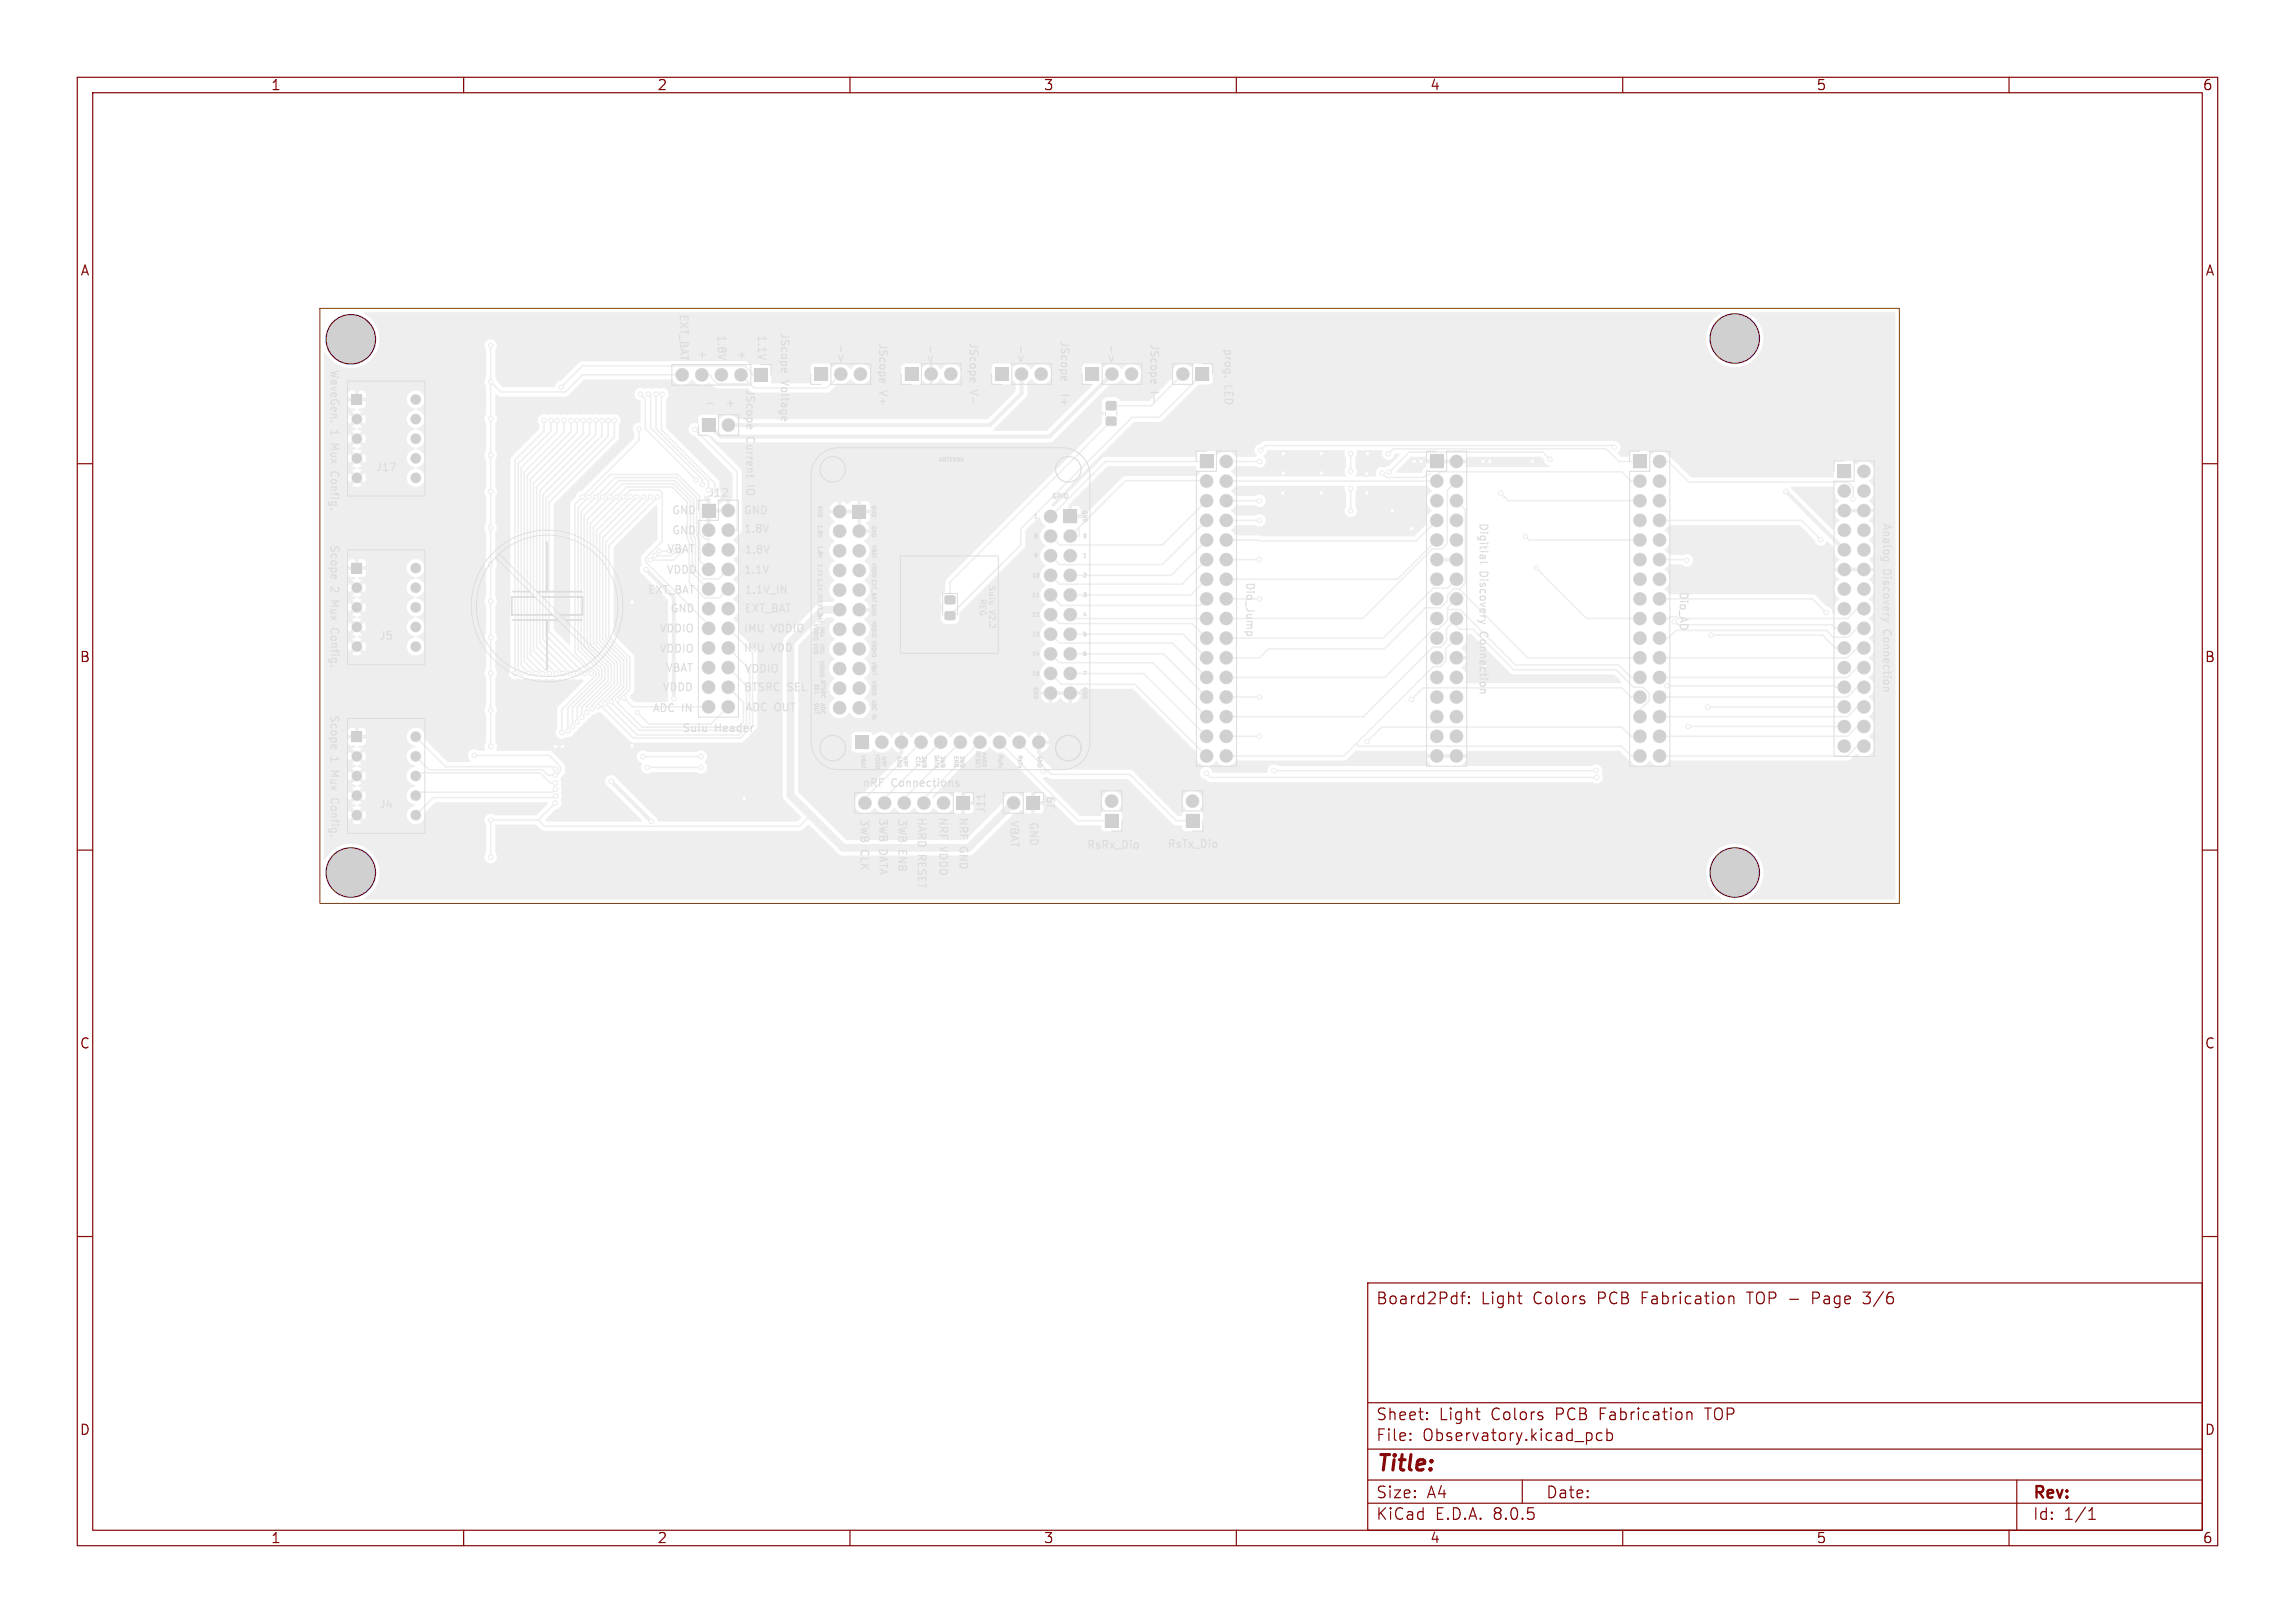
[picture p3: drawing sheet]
<svg xmlns="http://www.w3.org/2000/svg" width="297mm" height="210mm" viewBox="0 0 297 210" stroke-linecap="round" stroke-linejoin="round" font-family="sans-serif">
<defs><g id="words">
<text font-size="2.8" fill="#830000" x="178" y="190.9">Title:</text>
<g font-size="2.1" fill="#830000">
<text x="178" y="169">Board2Pdf:</text>
<text x="191.7" y="169">Light</text>
<text x="198.4" y="169">Colors</text>
<text x="206.9" y="169">PCB</text>
<text x="212.7" y="169">Fabrication</text>
<text x="226.5" y="169">TOP -</text>
<text x="235.2" y="169">Page</text>
<text x="242" y="169">3/6</text>
<text x="178" y="184">Sheet:</text>
<text x="186.2" y="184">Light</text>
<text x="193" y="184">Colors</text>
<text x="201.5" y="184">PCB</text>
<text x="207.2" y="184">Fabrication</text>
<text x="221.1" y="184">TOP</text>
<text x="178" y="186.7">File:</text>
<text x="184.1" y="186.7">Observatory.kicad_pcb</text>
<text x="178" y="196.9">KiCad</text>
<text x="178" y="194.1">Size:</text>
<text x="184.7" y="194.1">A4</text>
<text x="185.7" y="196.9">E.D.A.</text>
<text x="193.3" y="196.9">8.0.5</text>
<text x="200" y="194.1">Date:</text>
<text x="263" y="194.3">Rev:</text>
<text x="263" y="196.9">Id:</text>
<text x="267.1" y="196.9">1/1</text>
</g>
<g font-size="1.8" fill="#830000">
<text x="35" y="11.9">1</text>
<text x="85" y="11.9">2</text>
<text x="135" y="11.9">3</text>
<text x="185" y="11.9">4</text>
<text x="235" y="11.9">5</text>
<text x="285" y="11.9">6</text>
<text x="10.3" y="35.9">A</text>
<text x="285.4" y="35.9">A</text>
<text x="10.3" y="85.9">B</text>
<text x="285.3" y="85.9">B</text>
<text x="10.3" y="135.9">C</text>
<text x="285.3" y="135.9">C</text>
<text x="10.3" y="185.9">D</text>
<text x="285.3" y="185.9">D</text>
<text x="35" y="199.9">1</text>
<text x="85" y="199.9">2</text>
<text x="135" y="199.9">3</text>
<text x="185" y="199.9">4</text>
<text x="235" y="199.9">5</text>
<text x="285" y="199.9">6</text>
</g>
</g></defs>
<g fill="#eee" stroke="#eee" stroke-width=".13">
<path d="M128.8 47.6h1.7v1.7h-1.7z"/>
<path d="M153.5 105.4h1.7v1.7h-1.7z"/>
<path d="M97.6 47.6h1.7v1.7h-1.7z"/>
<path d="M117.1 47.6h1.7v1.7h-1.7z"/>
<path d="M155.3 58.9h1.7v1.7h-1.7z"/>
<path d="M45.5 72.8h1.3v1.4h-1.3z"/>
<path d="M185.1 58.9h1.7v1.7h-1.7z"/>
<path d="M140.5 47.6h1.7v1.7h-1.7z"/>
<path d="M143.2 52l.1-.1 1.1 .1 .1 .2-.1 .8-.2 .1-1-.1-.1-.1z"/>
<path d="M143.2 54l.1-.1 1.1 .1 .1 .2-.1 .8-.2 .1-1-.1-.1-.1z"/>
<path d="M123.8 103.1h1.7v1.7h-1.7z"/>
<path d="M237.8 60.1h1.7v1.7h-1.7z"/>
<path d="M90.9 54.2h1.7v1.7h-1.7z"/>
<path d="M132.8 103.1h1.7v1.7h-1.7z"/>
<path d="M143 105.4h1.7v1.7h-1.7z"/>
<path d="M45.5 51h1.3v1.3h-1.3z"/>
<path d="M105.4 47.6h1.7v1.7h-1.7z"/>
<path d="M154.8 47.6h1.7v1.7h-1.7z"/>
<path d="M211.4 58.9h1.7v1.7h-1.7z"/>
<path d="M137.7 66h1.7v1.7h-1.7z"/>
<path d="M110.7 95.2h1.7v1.7h-1.7z"/>
<path d="M110.3 65.3h1.7v1.7h-1.7z"/>
<path d="M122.3 79.2l.2-.1 1.1 .1v.1v.9h-.2h-1.1l-.1-.2z"/>
<path d="M122.3 77.1l.2-.1 1.1 .1v.2v.8l-.2 .1-1.1-.1-.1-.2z"/>
<path d="M45.5 94.7h1.3v1.3h-1.3z"/>
<path d="M90.9 65.2h1.7v1.7h-1.7z"/>
<circle cx="132.2" cy="48.4" r=".85"/>
<circle cx="134.7" cy="48.4" r=".85"/>
<circle cx="154.3" cy="103.7" r=".85"/>
<circle cx="95.9" cy="48.5" r=".85"/>
<circle cx="93.4" cy="48.5" r=".85"/>
<circle cx="90.8" cy="48.5" r=".85"/>
<circle cx="88.3" cy="48.5" r=".85"/>
<circle cx="120.5" cy="48.4" r=".85"/>
<circle cx="123" cy="48.4" r=".85"/>
<circle cx="158.7" cy="59.7" r=".85"/>
<circle cx="156.1" cy="62.3" r=".85"/>
<circle cx="158.7" cy="62.3" r=".85"/>
<circle cx="156.1" cy="64.8" r=".85"/>
<circle cx="158.7" cy="64.8" r=".85"/>
<circle cx="156.1" cy="67.3" r=".85"/>
<circle cx="158.7" cy="67.3" r=".85"/>
<circle cx="156.1" cy="69.9" r=".85"/>
<circle cx="158.7" cy="69.9" r=".85"/>
<circle cx="156.1" cy="72.4" r=".85"/>
<circle cx="158.7" cy="72.4" r=".85"/>
<circle cx="156.1" cy="75" r=".85"/>
<circle cx="158.7" cy="75" r=".85"/>
<circle cx="156.1" cy="77.5" r=".85"/>
<circle cx="158.7" cy="77.5" r=".85"/>
<circle cx="156.1" cy="80" r=".85"/>
<circle cx="158.7" cy="80" r=".85"/>
<circle cx="156.1" cy="82.6" r=".85"/>
<circle cx="158.7" cy="82.6" r=".85"/>
<circle cx="156.1" cy="85.1" r=".85"/>
<circle cx="158.7" cy="85.1" r=".85"/>
<circle cx="156.1" cy="87.7" r=".85"/>
<circle cx="158.7" cy="87.7" r=".85"/>
<circle cx="156.1" cy="90.2" r=".85"/>
<circle cx="158.7" cy="90.2" r=".85"/>
<circle cx="156.1" cy="92.7" r=".85"/>
<circle cx="158.7" cy="92.7" r=".85"/>
<circle cx="156.1" cy="95.3" r=".85"/>
<circle cx="158.7" cy="95.3" r=".85"/>
<circle cx="156.1" cy="97.8" r=".85"/>
<circle cx="158.7" cy="97.8" r=".85"/>
<circle cx="46.2" cy="76" r=".66"/>
<circle cx="46.2" cy="78.6" r=".66"/>
<circle cx="46.2" cy="81.1" r=".66"/>
<circle cx="46.2" cy="83.7" r=".66"/>
<circle cx="53.8" cy="73.5" r=".66"/>
<circle cx="53.8" cy="76" r=".66"/>
<circle cx="53.8" cy="78.6" r=".66"/>
<circle cx="53.8" cy="81.1" r=".66"/>
<circle cx="53.8" cy="83.7" r=".66"/>
<circle cx="222.1" cy="43.8" r=".4"/>
<circle cx="222.8" cy="42.1" r=".4"/>
<circle cx="222.8" cy="45.5" r=".4"/>
<circle cx="224.5" cy="41.4" r=".4"/>
<circle cx="224.5" cy="43.8" r="3.2"/>
<circle cx="224.5" cy="46.2" r=".4"/>
<circle cx="226.2" cy="42.1" r=".4"/>
<circle cx="226.2" cy="45.5" r=".4"/>
<circle cx="226.9" cy="43.8" r=".4"/>
<circle cx="188.5" cy="59.7" r=".85"/>
<circle cx="185.9" cy="62.3" r=".85"/>
<circle cx="188.5" cy="62.3" r=".85"/>
<circle cx="185.9" cy="64.8" r=".85"/>
<circle cx="188.5" cy="64.8" r=".85"/>
<circle cx="185.9" cy="67.3" r=".85"/>
<circle cx="188.5" cy="67.3" r=".85"/>
<circle cx="185.9" cy="69.9" r=".85"/>
<circle cx="188.5" cy="69.9" r=".85"/>
<circle cx="185.9" cy="72.4" r=".85"/>
<circle cx="188.5" cy="72.4" r=".85"/>
<circle cx="185.9" cy="75" r=".85"/>
<circle cx="188.5" cy="75" r=".85"/>
<circle cx="185.9" cy="77.5" r=".85"/>
<circle cx="188.5" cy="77.5" r=".85"/>
<circle cx="185.9" cy="80" r=".85"/>
<circle cx="188.5" cy="80" r=".85"/>
<circle cx="185.9" cy="82.6" r=".85"/>
<circle cx="188.5" cy="82.6" r=".85"/>
<circle cx="185.9" cy="85.1" r=".85"/>
<circle cx="188.5" cy="85.1" r=".85"/>
<circle cx="185.9" cy="87.7" r=".85"/>
<circle cx="188.5" cy="87.7" r=".85"/>
<circle cx="185.9" cy="90.2" r=".85"/>
<circle cx="188.5" cy="90.2" r=".85"/>
<circle cx="185.9" cy="92.7" r=".85"/>
<circle cx="188.5" cy="92.7" r=".85"/>
<circle cx="185.9" cy="95.3" r=".85"/>
<circle cx="188.5" cy="95.3" r=".85"/>
<circle cx="185.9" cy="97.8" r=".85"/>
<circle cx="188.5" cy="97.8" r=".85"/>
<circle cx="143.9" cy="48.4" r=".85"/>
<circle cx="146.4" cy="48.4" r=".85"/>
<circle cx="122.1" cy="103.9" r=".85"/>
<circle cx="119.6" cy="103.9" r=".85"/>
<circle cx="117" cy="103.9" r=".85"/>
<circle cx="114.5" cy="103.9" r=".85"/>
<circle cx="111.9" cy="103.9" r=".85"/>
<circle cx="241.2" cy="61" r=".85"/>
<circle cx="238.7" cy="63.5" r=".85"/>
<circle cx="241.2" cy="63.5" r=".85"/>
<circle cx="238.7" cy="66.1" r=".85"/>
<circle cx="241.2" cy="66.1" r=".85"/>
<circle cx="238.7" cy="68.6" r=".85"/>
<circle cx="241.2" cy="68.6" r=".85"/>
<circle cx="238.7" cy="71.1" r=".85"/>
<circle cx="241.2" cy="71.1" r=".85"/>
<circle cx="238.7" cy="73.7" r=".85"/>
<circle cx="241.2" cy="73.7" r=".85"/>
<circle cx="238.7" cy="76.2" r=".85"/>
<circle cx="241.2" cy="76.2" r=".85"/>
<circle cx="238.7" cy="78.8" r=".85"/>
<circle cx="241.2" cy="78.8" r=".85"/>
<circle cx="238.7" cy="81.3" r=".85"/>
<circle cx="241.2" cy="81.3" r=".85"/>
<circle cx="238.7" cy="83.8" r=".85"/>
<circle cx="241.2" cy="83.8" r=".85"/>
<circle cx="238.7" cy="86.4" r=".85"/>
<circle cx="241.2" cy="86.4" r=".85"/>
<circle cx="238.7" cy="88.9" r=".85"/>
<circle cx="241.2" cy="88.9" r=".85"/>
<circle cx="238.7" cy="91.5" r=".85"/>
<circle cx="241.2" cy="91.5" r=".85"/>
<circle cx="238.7" cy="94" r=".85"/>
<circle cx="241.2" cy="94" r=".85"/>
<circle cx="238.7" cy="96.5" r=".85"/>
<circle cx="241.2" cy="96.5" r=".85"/>
<circle cx="222.1" cy="112.9" r=".4"/>
<circle cx="222.8" cy="111.2" r=".4"/>
<circle cx="222.8" cy="114.6" r=".4"/>
<circle cx="224.5" cy="110.5" r=".4"/>
<circle cx="224.5" cy="112.9" r="3.2"/>
<circle cx="224.5" cy="115.3" r=".4"/>
<circle cx="226.2" cy="111.2" r=".4"/>
<circle cx="226.2" cy="114.6" r=".4"/>
<circle cx="226.9" cy="112.9" r=".4"/>
<circle cx="94.3" cy="55" r=".85"/>
<circle cx="131.2" cy="103.9" r=".85"/>
<circle cx="143.9" cy="103.7" r=".85"/>
<circle cx="46.2" cy="54.2" r=".66"/>
<circle cx="46.2" cy="56.8" r=".66"/>
<circle cx="46.2" cy="59.3" r=".66"/>
<circle cx="46.2" cy="61.8" r=".66"/>
<circle cx="53.8" cy="51.7" r=".66"/>
<circle cx="53.8" cy="54.2" r=".66"/>
<circle cx="53.8" cy="56.8" r=".66"/>
<circle cx="53.8" cy="59.3" r=".66"/>
<circle cx="53.8" cy="61.8" r=".66"/>
<circle cx="108.8" cy="48.4" r=".85"/>
<circle cx="111.3" cy="48.4" r=".85"/>
<circle cx="153.1" cy="48.4" r=".85"/>
<circle cx="214.8" cy="59.7" r=".85"/>
<circle cx="212.2" cy="62.3" r=".85"/>
<circle cx="214.8" cy="62.3" r=".85"/>
<circle cx="212.2" cy="64.8" r=".85"/>
<circle cx="214.8" cy="64.8" r=".85"/>
<circle cx="212.2" cy="67.3" r=".85"/>
<circle cx="214.8" cy="67.3" r=".85"/>
<circle cx="212.2" cy="69.9" r=".85"/>
<circle cx="214.8" cy="69.9" r=".85"/>
<circle cx="212.2" cy="72.4" r=".85"/>
<circle cx="214.8" cy="72.4" r=".85"/>
<circle cx="212.2" cy="75" r=".85"/>
<circle cx="214.8" cy="75" r=".85"/>
<circle cx="212.2" cy="77.5" r=".85"/>
<circle cx="214.8" cy="77.5" r=".85"/>
<circle cx="212.2" cy="80" r=".85"/>
<circle cx="214.8" cy="80" r=".85"/>
<circle cx="212.2" cy="82.6" r=".85"/>
<circle cx="214.8" cy="82.6" r=".85"/>
<circle cx="212.2" cy="85.1" r=".85"/>
<circle cx="214.8" cy="85.1" r=".85"/>
<circle cx="212.2" cy="87.7" r=".85"/>
<circle cx="214.8" cy="87.7" r=".85"/>
<circle cx="212.2" cy="90.2" r=".85"/>
<circle cx="214.8" cy="90.2" r=".85"/>
<circle cx="212.2" cy="92.7" r=".85"/>
<circle cx="214.8" cy="92.7" r=".85"/>
<circle cx="212.2" cy="95.3" r=".85"/>
<circle cx="214.8" cy="95.3" r=".85"/>
<circle cx="212.2" cy="97.8" r=".85"/>
<circle cx="214.8" cy="97.8" r=".85"/>
<circle cx="136" cy="66.8" r=".85"/>
<circle cx="114.1" cy="96" r=".85"/>
<circle cx="108.7" cy="66.2" r=".85"/>
<circle cx="138.5" cy="69.4" r=".85"/>
<circle cx="116.7" cy="96" r=".85"/>
<circle cx="111.2" cy="68.7" r=".85"/>
<circle cx="136" cy="69.4" r=".85"/>
<circle cx="119.2" cy="96" r=".85"/>
<circle cx="108.7" cy="68.7" r=".85"/>
<circle cx="138.5" cy="71.9" r=".85"/>
<circle cx="121.7" cy="96" r=".85"/>
<circle cx="111.2" cy="71.3" r=".85"/>
<circle cx="136" cy="71.9" r=".85"/>
<circle cx="124.3" cy="96" r=".85"/>
<circle cx="108.7" cy="71.3" r=".85"/>
<circle cx="138.5" cy="74.4" r=".85"/>
<circle cx="126.8" cy="96" r=".85"/>
<circle cx="111.2" cy="73.8" r=".85"/>
<circle cx="136" cy="74.4" r=".85"/>
<circle cx="129.4" cy="96" r=".85"/>
<circle cx="108.7" cy="73.8" r=".85"/>
<circle cx="138.5" cy="77" r=".85"/>
<circle cx="131.9" cy="96" r=".85"/>
<circle cx="111.2" cy="76.4" r=".85"/>
<circle cx="136" cy="77" r=".85"/>
<circle cx="134.4" cy="96" r=".85"/>
<circle cx="108.7" cy="76.4" r=".85"/>
<circle cx="138.5" cy="79.5" r=".85"/>
<circle cx="111.2" cy="78.9" r=".85"/>
<circle cx="136" cy="79.5" r=".85"/>
<circle cx="108.7" cy="78.9" r=".85"/>
<circle cx="138.5" cy="82.1" r=".85"/>
<circle cx="111.2" cy="81.4" r=".85"/>
<circle cx="136" cy="82.1" r=".85"/>
<circle cx="108.7" cy="81.4" r=".85"/>
<circle cx="138.5" cy="84.6" r=".85"/>
<circle cx="111.2" cy="84" r=".85"/>
<circle cx="136" cy="84.6" r=".85"/>
<circle cx="108.7" cy="84" r=".85"/>
<circle cx="138.5" cy="87.1" r=".85"/>
<circle cx="111.2" cy="86.5" r=".85"/>
<circle cx="136" cy="87.1" r=".85"/>
<circle cx="108.7" cy="86.5" r=".85"/>
<circle cx="138.5" cy="89.7" r=".85"/>
<circle cx="111.2" cy="89.1" r=".85"/>
<circle cx="136" cy="89.7" r=".85"/>
<circle cx="108.7" cy="89.1" r=".85"/>
<circle cx="111.2" cy="91.6" r=".85"/>
<circle cx="108.7" cy="91.6" r=".85"/>
<circle cx="43" cy="112.9" r=".4"/>
<circle cx="43.7" cy="111.2" r=".4"/>
<circle cx="43.7" cy="114.6" r=".4"/>
<circle cx="45.4" cy="110.5" r=".4"/>
<circle cx="45.4" cy="112.9" r="3.2"/>
<circle cx="45.4" cy="115.3" r=".4"/>
<circle cx="47.1" cy="111.2" r=".4"/>
<circle cx="47.1" cy="114.6" r=".4"/>
<circle cx="47.8" cy="112.9" r=".4"/>
<circle cx="46.2" cy="97.9" r=".66"/>
<circle cx="46.2" cy="100.4" r=".66"/>
<circle cx="46.2" cy="102.9" r=".66"/>
<circle cx="46.2" cy="105.5" r=".66"/>
<circle cx="53.8" cy="95.3" r=".66"/>
<circle cx="53.8" cy="97.9" r=".66"/>
<circle cx="53.8" cy="100.4" r=".66"/>
<circle cx="53.8" cy="102.9" r=".66"/>
<circle cx="53.8" cy="105.5" r=".66"/>
<circle cx="94.2" cy="66.1" r=".85"/>
<circle cx="91.7" cy="68.6" r=".85"/>
<circle cx="94.2" cy="68.6" r=".85"/>
<circle cx="91.7" cy="71.1" r=".85"/>
<circle cx="94.2" cy="71.1" r=".85"/>
<circle cx="91.7" cy="73.7" r=".85"/>
<circle cx="94.2" cy="73.7" r=".85"/>
<circle cx="91.7" cy="76.2" r=".85"/>
<circle cx="94.2" cy="76.2" r=".85"/>
<circle cx="91.7" cy="78.8" r=".85"/>
<circle cx="94.2" cy="78.8" r=".85"/>
<circle cx="91.7" cy="81.3" r=".85"/>
<circle cx="94.2" cy="81.3" r=".85"/>
<circle cx="91.7" cy="83.8" r=".85"/>
<circle cx="94.2" cy="83.8" r=".85"/>
<circle cx="91.7" cy="86.4" r=".85"/>
<circle cx="94.2" cy="86.4" r=".85"/>
<circle cx="91.7" cy="88.9" r=".85"/>
<circle cx="94.2" cy="88.9" r=".85"/>
<circle cx="91.7" cy="91.5" r=".85"/>
<circle cx="94.2" cy="91.5" r=".85"/>
<circle cx="43" cy="43.9" r=".4"/>
<circle cx="43.7" cy="42.2" r=".4"/>
<circle cx="43.7" cy="45.6" r=".4"/>
<circle cx="45.4" cy="41.5" r=".4"/>
<circle cx="45.4" cy="43.9" r="3.2"/>
<circle cx="45.4" cy="46.3" r=".4"/>
<circle cx="47.1" cy="42.2" r=".4"/>
<circle cx="47.1" cy="45.6" r=".4"/>
<circle cx="47.8" cy="43.9" r=".4"/>
<circle cx="84.3" cy="106.3" r=".3"/>
<circle cx="79.1" cy="101.1" r=".3"/>
<circle cx="166" cy="63.8" r=".3"/>
<circle cx="171" cy="58.7" r=".3"/>
<circle cx="192.1" cy="86.2" r=".3"/>
<circle cx="166.1" cy="58.7" r=".3"/>
<circle cx="192.8" cy="59.7" r=".3"/>
<circle cx="191.9" cy="59.7" r=".3"/>
<circle cx="198.3" cy="59.7" r=".3"/>
<circle cx="96.3" cy="103.3" r=".3"/>
<circle cx="166.1" cy="61.2" r=".3"/>
<circle cx="72.8" cy="96.6" r=".3"/>
<circle cx="180.2" cy="66.1" r=".3"/>
<circle cx="182.7" cy="68.4" r=".3"/>
<circle cx="183.9" cy="59.7" r=".3"/>
<circle cx="171" cy="63.8" r=".3"/>
<circle cx="177" cy="58.7" r=".3"/>
<circle cx="81.8" cy="96.5" r=".3"/>
<circle cx="176.9" cy="61.3" r=".3"/>
<circle cx="183" cy="59.7" r=".3"/>
<circle cx="176.9" cy="63.8" r=".3"/>
<circle cx="171" cy="61.2" r=".3"/>
<circle cx="81.8" cy="77.9" r=".3"/>
<circle cx="71.9" cy="96.6" r=".3"/>
<circle cx="235.6" cy="69.8" r=".3"/>
<circle cx="239.8" cy="64.6" r=".3"/>
<circle cx="83.6" cy="73.7" r=".3"/>
<circle cx="87.2" cy="90.4" r=".3"/>
<circle cx="218.5" cy="94" r=".3"/>
<circle cx="236.3" cy="79.3" r=".3"/>
<circle cx="215.7" cy="88.7" r=".3"/>
<circle cx="221.4" cy="82.2" r=".3"/>
<circle cx="231.1" cy="63.6" r=".3"/>
<circle cx="216.7" cy="80.4" r=".3"/>
<circle cx="218.3" cy="72.5" r=".3"/>
<circle cx="221" cy="91.5" r=".3"/>
<circle cx="179.7" cy="58.7" r=".3"/>
<circle cx="163" cy="59.7" r=".3"/>
<circle cx="200.6" cy="59.4" r=".3"/>
<circle cx="179.8" cy="61.1" r=".3"/>
<circle cx="178.9" cy="61.2" r=".3"/>
<circle cx="194.2" cy="63.8" r=".3"/>
<circle cx="163" cy="64.8" r=".3"/>
<circle cx="184.8" cy="61.2" r=".3"/>
<circle cx="163" cy="95.3" r=".3"/>
<circle cx="176.9" cy="96" r=".3"/>
<circle cx="208.9" cy="57.9" r=".3"/>
<circle cx="163.1" cy="58.3" r=".3"/>
<circle cx="163" cy="72.4" r=".3"/>
<circle cx="182.7" cy="90.5" r=".3"/>
<circle cx="163" cy="90.2" r=".3"/>
<circle cx="198.8" cy="73.5" r=".3"/>
<circle cx="174.8" cy="61" r=".3"/>
<circle cx="174.8" cy="58.7" r=".3"/>
<circle cx="174.8" cy="66.1" r=".3"/>
<circle cx="174.8" cy="63.2" r=".3"/>
<circle cx="163" cy="67.3" r=".3"/>
<circle cx="206.6" cy="99.7" r=".3"/>
<circle cx="163" cy="77.5" r=".3"/>
<circle cx="164.9" cy="99.7" r=".3"/>
<circle cx="156.1" cy="100.1" r=".3"/>
<circle cx="206.6" cy="100.6" r=".3"/>
<circle cx="197.4" cy="69.4" r=".3"/>
<circle cx="63.5" cy="58.9" r=".3"/>
<circle cx="63.5" cy="110.9" r=".3"/>
<circle cx="63.5" cy="63.6" r=".3"/>
<circle cx="63.5" cy="73" r=".3"/>
<circle cx="63.5" cy="87.1" r=".3"/>
<circle cx="63.5" cy="96.6" r=".3"/>
<circle cx="63.5" cy="49.4" r=".3"/>
<circle cx="63.5" cy="44.7" r=".3"/>
<circle cx="71.8" cy="103.9" r=".3"/>
<circle cx="63.5" cy="82.5" r=".3"/>
<circle cx="63.5" cy="77.8" r=".3"/>
<circle cx="63.5" cy="68.3" r=".3"/>
<circle cx="63.5" cy="91.9" r=".3"/>
<circle cx="63.5" cy="54.2" r=".3"/>
<circle cx="63.5" cy="106.1" r=".3"/>
<circle cx="79.5" cy="54.4" r=".3"/>
<circle cx="76.5" cy="87.2" r=".3"/>
<circle cx="82.9" cy="51" r=".3"/>
<circle cx="90.1" cy="62.1" r=".3"/>
<circle cx="74.7" cy="87.2" r=".3"/>
<circle cx="77.9" cy="54.4" r=".3"/>
<circle cx="76.3" cy="54.4" r=".3"/>
<circle cx="72.9" cy="87.2" r=".3"/>
<circle cx="72.1" cy="54.4" r=".3"/>
<circle cx="68.5" cy="87.1" r=".3"/>
<circle cx="84.9" cy="51" r=".3"/>
<circle cx="87.4" cy="71.3" r=".3"/>
<circle cx="84.7" cy="71.9" r=".3"/>
<circle cx="91.7" cy="63.4" r=".3"/>
<circle cx="67.6" cy="87.1" r=".3"/>
<circle cx="71.3" cy="54.4" r=".3"/>
<circle cx="75.5" cy="54.4" r=".3"/>
<circle cx="72" cy="87.2" r=".3"/>
<circle cx="78.7" cy="54.4" r=".3"/>
<circle cx="75.6" cy="87.2" r=".3"/>
<circle cx="73.9" cy="54.4" r=".3"/>
<circle cx="70.2" cy="87.2" r=".3"/>
<circle cx="73" cy="54.4" r=".3"/>
<circle cx="69.3" cy="87.1" r=".3"/>
<circle cx="73.8" cy="87.2" r=".3"/>
<circle cx="77.1" cy="54.4" r=".3"/>
<circle cx="83.9" cy="51" r=".3"/>
<circle cx="86.7" cy="71.3" r=".3"/>
<circle cx="90.9" cy="62.7" r=".3"/>
<circle cx="85.3" cy="71.3" r=".3"/>
<circle cx="70.4" cy="54.4" r=".3"/>
<circle cx="66.6" cy="87.1" r=".3"/>
<circle cx="71.1" cy="87.2" r=".3"/>
<circle cx="74.7" cy="54.4" r=".3"/>
<circle cx="85.7" cy="51" r=".3"/>
<circle cx="92.5" cy="64" r=".3"/>
<circle cx="84.2" cy="72.4" r=".3"/>
<circle cx="88.3" cy="71.3" r=".3"/>
<circle cx="79.9" cy="90.5" r=".3"/>
<circle cx="84.2" cy="64.3" r=".3"/>
<circle cx="80.7" cy="90.3" r=".3"/>
<circle cx="85.1" cy="64.3" r=".3"/>
<circle cx="78.9" cy="64.3" r=".3"/>
<circle cx="75.3" cy="92.8" r=".3"/>
<circle cx="82.5" cy="92.2" r=".3"/>
<circle cx="78.3" cy="91" r=".3"/>
<circle cx="82.4" cy="64.3" r=".3"/>
<circle cx="82.7" cy="55.5" r=".3"/>
<circle cx="75.4" cy="64.3" r=".3"/>
<circle cx="89.9" cy="55.6" r=".3"/>
<circle cx="72.7" cy="94.8" r=".3"/>
<circle cx="80.7" cy="64.3" r=".3"/>
<circle cx="76.6" cy="91.7" r=".3"/>
<circle cx="76.2" cy="64.3" r=".3"/>
<circle cx="73.5" cy="94.6" r=".3"/>
<circle cx="77.4" cy="91.4" r=".3"/>
<circle cx="81.6" cy="64.3" r=".3"/>
<circle cx="77.1" cy="64.3" r=".3"/>
<circle cx="74.1" cy="94" r=".3"/>
<circle cx="75.9" cy="92.2" r=".3"/>
<circle cx="79.8" cy="64.3" r=".3"/>
<circle cx="74.7" cy="93.4" r=".3"/>
<circle cx="78" cy="64.3" r=".3"/>
<circle cx="72.6" cy="50.1" r=".3"/>
<circle cx="79.1" cy="90.8" r=".3"/>
<circle cx="83.3" cy="64.3" r=".3"/>
<circle cx="83.7" cy="99.3" r=".3"/>
<circle cx="90.7" cy="99.3" r=".3"/>
<circle cx="90.7" cy="97.9" r=".3"/>
<circle cx="83.2" cy="97.9" r=".3"/>
<circle cx="135" cy="99.8" r=".3"/>
<circle cx="71.9" cy="103" r=".3"/>
<circle cx="71.9" cy="101.3" r=".3"/>
<circle cx="71.9" cy="100.3" r=".3"/>
<circle cx="61.4" cy="97.7" r=".3"/>
<circle cx="71.9" cy="102.1" r=".3"/>
<circle cx="71.9" cy="99.5" r=".3"/>
</g>
<g fill="none" stroke="#eee" stroke-width=".2">
<path d="M63.5 44.7v51.9M70.4 54.4v1.4l-3.7 3.7v27.6M71.3 54.4v1.4l-4.3 4.2v26.6l.6 .5M72.1 54.4v1.5l-4.7 4.6v25.6l1 1M73 54.4v1.5l-5.1 5.2v24.5l1.4 1.5M73.9 54.4v1.5l-5.6 5.6v23.7l1.9 2M74.7 54.4v1.6l-6 6v22.7l2.4 2.5M75.5 54.4v1.7l-6.5 6.5v21.6l3 3M76.3 54.4v1.8l-6.9 6.8v20.7l3.5 3.5M77.1 54.4v1.9l-7.3 7.2v19.7l4 4M77.9 54.4v2l-7.6 7.6v18.7l4.4 4.5M78.7 54.4v2.1l-8 8v17.7l4.9 5"/>
<path d="M79.5 54.4v2.2l-8.5 8.4v16.7l5.5 5.5M82.7 55.5v1.5l-8.3 8.3v19.2l2.1 2.1h.2l.4 .3v.5l-4.4 4.4v3M82.9 51l.6 .6v3.9l6.6 6.6M83.9 51l.3 .3v4.1l6.7 6.7v.6M84.9 51v4.5l6.8 6.8v1.1M85.7 51l-.1 .1v4.5l6.9 6.9v1.5M88.3 48.5h-12.9l-2.3 2.2h-8.3l-1.3-1.3M89.9 55.6l5.5 5.4v7.6h-1.2M90.8 48.5h1.2v.3l.8 .9h3.8l.2-.3M95.9 48.5l.9 .9M98.4 48.5h-1.1v-.3l-.9-.9h-21l-2.8 2.8M108.8 48.4h.1"/>
<path d="M108.8 48.4l-1.8 1.8h-9.4l-.8-.8M132.2 49.6h.1M132.2 48.4v1.2M143.8 54.5l-20.9 20.9v2.2M153.1 48.4h.1M153.1 48.4l-4.1 4.1h-5.2M155.6 48.4h.1M155.6 48.4l-5.6 5.6h-3.5l-14.4 14.4v2.1l-9.2 9.2M156.2 59.7h-13.1l-7.1 7.1M158.7 59.7h4.3M174.8 58.7v2.3M179.7 58.7l.6-.6h27.6l1.6 1.6h2.7"/>
<path d="M200.6 59.4l-.9-.9h-17.3l-2.6 2.6M208.9 57.9l-.2-.3h-44.9l-.7 .7M214.8 59.7h1.1l2.7 2.7h20.6l.6 .7v1.4v.1M81.6 64.3l-4.4 4.4v14.3l2.7 2.7v2.9l-2.5 2.5v.3h.4l4.1 4.1h13.9l1.6-1.6v-9.4l-3.2-3.2M82.4 64.3l-4.8 4.8v13.8l2.7 2.7v3.1l-2 2v.3l4.1 4.1h13.2l1.4-1.4v-7.1l-2.8-2.8M83.3 64.3l-5.3 5.3v13.1l2.7 2.7v3.5l-1.6 1.6v.4l3.6 3.6h13l.9-.9v-4.9l-2.4-2.3M84.2 64.3l-5.8 5.8v12.5l2.7 2.7v3.8l-1.2 1.1v.7l3.2 3.2h12.4l.7-.7v-2.5l-2-2M85.1 64.3l-6.3 6.3v11.8l2.7 2.7v4.1l-.8 .8v.3l1.2 1.2h9.8M85.3 71.3h1.3M86.7 71.3h-.1M87.4 71.3l-.5 .6h-2.1l-.1-.1M88.3 71.3l-1.2 1.2h-2.9l-.1-.1"/>
<path d="M91.7 73.7l-1.1-1.2v-2.9l-.4-.4v-4.8l-2.7-2.6h-7.9l-4.4 4.4v17.7l2.7 2.7v1.1l-3.8 3.8v2.5M91.7 71.1v-1.3h-.5l-.6-.7v-4.8l-2.9-2.9h-8.7l-4.2 4.3v18.3l2.7 2.7v.9l-4 4v3M91.7 76.2l-2.1-2.1v-4.3l-.2-.2v-4.8l-2.3-2.2h-6.6l-4.5 4.6v16.3l2.7 2.7v1.9l-3.4 3.4v1.3M94.2 73.7l-1.2 1.2h-1.9l-1.1-1.1v-4.1l-.2-.3v-4.7l-2.5-2.5h-7.2l-4.5 4.5v17l2.7 2.7v1.5l-3.6 3.6v1.9M94.2 76.2l-1.1 1.2h-1.9l-2-2.1v-5.3l-.2-.3v-4.7l-2-2h-5.9l-4.7 4.7v15.7l2.7 2.7v2.1l-3.2 3.2v.8M129.4 73.2h.1M136 79.5l1.1 1.2h17.2l1.9 1.9M136 77l1.3 1.3h18l.9-.8M136 66.8h.1M136 69.4h.1M136 71.9h.1M136 74.4h.1"/>
<path d="M136 77h.1M136 79.5h.1M138.5 79.5l.5 .5h17.2M138.5 79.5h.1M143 64.9h.1M156.2 64.8l-5.8 5.7h-13.3l-1.1-1.1M156.2 69.9l-4.6 4.5h-13.1M156.2 72.4l-3.2 3.2h-15.9l-1.1-1.2M156.2 62.3l-10.5-.1-7.2 7.2h1.2v-1.2M156.2 67.3l-5.8 5.8h-13.3l-1.1-1.2M156.2 75l-2.1 2h-15.6M158.7 67.3h4.3"/>
<path d="M158.7 77.5h4.3M158.7 72.4h4.3M158.7 64.8h4.3M158.7 62.3h27.2M174.8 63.2v2.9M184.8 61.2l-.6 .6h-4.8l-.5-.6M185.1 62.3l1.2-1.2h23.6l1.2 1.2h1.1M185.1 68.1h.1M185.9 69.9h.1M185.9 69.9l-5 5.1h-22.2M185.9 67.3l-2.6 2.7h-20.3l-.1-.1h-4.2M187.3 78.9h1.6l7.2 7.1h13.4l1.6 1.7h1.1"/>
<path d="M188 75.5h.1M188.5 77.5h.1M188.5 62.3l-1.2 1.1v6.9l-.7 .7h-1.2l-9.1 9h-17.6M188.5 77.5l-1.2 1.2v1.6l-1.1 1.1h-.7l-6.3 6.3h-20.5M188.5 64.8h.1M188.5 75l-1.2 1.1h-1.8l-6.5 6.5h-20.3M188.5 64.8l1.1 1.1v9.6l-.7 .7M188.9 76.2h-.8l-.8 .8v.7l-.9 .9h-1.9l-5.4 5.4h-14.9l-1.2 1.1h-4.3M188.9 76.2l8.8 8.9h14.5M194.2 63.8l1 1h17M197.4 69.4l.5 .5h14.3M198.8 73.5l6.5 6.5h6.9"/>
<path d="M214.8 67.3h18.3l2.5 2.5M214.8 77.5h19.7l1.8 1.8M214.8 72.4h3.4l.1 .1M241.2 78.8h-.8l-1.3 1.2h-21.9l-.3-.2h-.8l-.2 .2h-1.1M53.8 95.3l3.9 3.9h13.9l.3 .3M61.4 97.7h9.7l1.4 1.5v.6l-.5 .5h-1.1l-.7-.7h-14.7l-1.7-1.7M83.2 97.9h7.6M83.7 99.3h7M91.7 81.3v-.4l-8.1-8.2v-.5l2.1-2.1v-6.3l-.4-.4h-3.7l-4.8 4.8v15l2.7 2.7v2.5l-2.9 2.9v.4M94.2 91.5l-2.2 2.2h-8l-1.5-1.5M119.2 96l-7.3 7.3v.6M121.7 96l-7.2 7.3v.6"/>
<path d="M124.3 96l-7.3 7.3v.6M126.8 96l-7.2 7.3v.6M129.4 96l10.1 10.2h4.4M131.9 96l4.2 4.2h10.1l6 6h2.1M135.6 99.8h-.6M136 84.6l1.1 1.2h12.1l7 6.9M136 82.1l1.1 1.1h14.6l4.5 4.5M136 87.1l1.4 1.4h9.5l9.3 9.3M136 82.1h.1M136 84.6h.1M136 87.1h.1M138.5 87.1h9.5l8.2 8.2"/>
<path d="M138.5 82.1h14.6l3.1 3M138.5 84.6h.1M138.5 84.6h12.1l5.6 5.6M158.7 95.3h4.3M158.7 90.2h4.3M164.9 99.7h41.7M175.5 96.2l.3 .4h34l1.3 1.2h1.1M187.9 83.1h.1M188 80.5l.9 .9h1.7l5.3 5.3h13.2l2.3 2.2h1.2l.8 .8v1l-1.2 1.2v.8M188.5 80l-1.3 1.3v1.6l-.8 .8h-.9l-9 9h-17.8M188.5 80h.1M188.5 82.6l-1.4 1.4v1.6l-.7 .7h-.9l-11.6 11.5h-15.2"/>
<path d="M189 81.4h.1M212.2 95.3h-1.1l-1.2-1.2h-31.1l-1.9 1.9M212.2 90.2h-1.1l-1.2-1.2h-25.7l-1.5 1.5M215.7 88.7h21.6l.2 .2h1.2M215.9 90.2h.1M216.7 80.4l.4 .4h19.9l.5 .5h1.2M218.5 94h20.2M221.4 82.2h14.5l1.6 1.6h1.2M237.5 94h.1M238.7 91.5h-17.7M241.2 81.3h-.9l-1.1 1.2h-1.9l-.9-.9h-19.5l-1 1h-1.1M241.2 94h-.8l-1.3 1.3h-24.3"/>
<path d="M241.2 83.8h-.8l-1.3 1.3h-24.3M241.2 88.9h-.8l-1.3 1.3h-24.3M241.2 91.5h-.8l-1.3 1.2h-24.3M241.2 96.5h-.8l-1.3 1.3h-24.3M241.2 86.4h-.8l-1.3 1.3h-24.3M53.8 100.4h.1M53.8 102.9h.1M53.8 100.4l.4-.4h15.7l1.3 1.3h.6M53.8 105.5h.1M69.7 106.1h-6.2v4.8M71.8 103.9l-2.1 2.2M71.9 103l-.2 .2h-15.6l-2.3 2.3"/>
<path d="M71.9 102.1l-.4 .4h-17.3l-.4 .4M104.9 105.5l-1.4 1.4h-33l-.8-.8M156.1 100.1l.6 .5h49.9"/>
</g>
<path d="M132.2 48.4v2.5l-4.1 4.1h-33.8M143.9 48.4l-8.1 8.1h-42.6l-1.5-1.5M83.6 73.7l3.6 3.6v13.1M231.1 63.6l7.6 7.5M79.1 101.1l5.2 5.2" fill="none" stroke="#eee" stroke-width=".5"/>
<path d="M231.1 63.6h.1" fill="none" stroke="#eee" stroke-width=".3"/>
<path d="M108.7 78.9h-2.2l-4.2 4.2v19.8l6.8 6.8h16.3l5.8-5.8" fill="none" stroke="#eee" stroke-width="1"/>
<g fill="#eee">
<path d="M110.9 66.6l.2 .1 .3-.1v1.7l-.1-.1-.4 .1z"/>
<path d="M109.1 65.9h1.7l-.1 .2 .1 .3h-1.7l.1-.1z"/>
<path d="M156.4 99.2l.1-.1a1.42 1.42 0 0 0 .9-.6v-.1a1.46 1.46 0 0 0 2.6 0h14l.3-.1 1.2-1.2 9.1 .1 .1 .1-.1 .3h.9l-.1 .1 .1 .4h-.9l.2 .4 .4 .5-.1 .1h-19.7a.85 .85 0 0 0-.9-.1 .85 .85 0 0 0-.4 .9l-.1 .1h-7l-.3-.5-.3-.2z"/>
<path d="M186.4 97.6h1.6v.1v.4h-1.6v-.2z"/>
<path d="M136.4 89.4h1.7l-.1 .2 .1 .3h-1.7l.1-.1z"/>
<path d="M189.8 82.1h.6l5.2 5.1 13.2 .1 1 1-.1 .1h-19.9l-.1-.1a1.41 1.41 0 0 0-.6-1.9v-.1l.6-.5 .1-.4h-.9l.1-.2-.1-.3h.9l-.1-.5-.6-.6a1.49 1.49 0 0 0 .7-1.7z"/>
<path d="M187.7 84.9h.3v.1v.4l-.3-.1z"/>
<path d="M186.4 84.9h.1v.3l-.1 .2v-.2z"/>
<path d="M216 68l16.8-.1 2 1.9a.83 .83 0 0 0 .7 .8 .83 .83 0 0 0 .9-.5h.1l.8 .7a1.58 1.58 0 0 0 .7 1.6v.1l-.5 .5-.2 .4h.9v.2v.3h-.9l.2 .5 .5 .6a1.43 1.43 0 0 0 0 2.5v.1a1.49 1.49 0 0 0-.6 1.8h-.2a.97 .97 0 0 0-.9-1l-1.4-1.4-.3-.1h-18.5l-.7-.7a1.42 1.42 0 0 0 0-2.5v-.1l.6-.6h1.6a.82 .82 0 0 0 1.2 .2 .82 .82 0 0 0 .2-1.1 .82 .82 0 0 0-1.1-.3h-1.8l-.7-.7a1.42 1.42 0 0 0 0-2.4v-.2z"/>
<path d="M239.1 73.4h1.7l-.1 .2 .1 .3h-1.7l.1-.1z"/>
<path d="M186.4 72.2h1.6v.1v.4h-1.6v-.2z"/>
<path d="M159.9 62.9h14h.1v.5l.2 .4v1.7a.82 .82 0 0 0 0 1.2 .82 .82 0 0 0 1.2 0 .82 .82 0 0 0 0-1.2v-1.7l.2-.4v-.5h.1h9l.6 .6a1.42 1.42 0 0 0 0 2.5v.1a1.6 1.6 0 0 0-.7 1.7l-1.6 1.6h-19.7l-.3-.1h-3l-.7-.6 .1-.2 .6-.6h2.4a.82 .82 0 0 0 1.2 0 .82 .82 0 0 0 0-1.1 .82 .82 0 0 0-1.2-.1h-2.4l-.7-.7 .7-.6h2.4a.82 .82 0 0 0 1.2 0 .82 .82 0 0 0 0-1.2 .82 .82 0 0 0-1.2 0h-2.5l-.6-.7z"/>
<path d="M231.8 63h5.5h.1a1.49 1.49 0 0 0 .6 1.8v.1l-.5 .5-.2 .4h.9v.2v.3h-.9l.2 .4 .5 .7a1.94 1.94 0 0 0-.7 1.2l-.2-.1-5.3-5.3z"/>
<path d="M138.3 65.3l5-5h11.4a.84 .84 0 0 0 .6 .9l-.4 .4h-9.5l-5.5 5.5h-1l.1-.2-.1-.3h1l-.1-.7-.1-.3-.2-.1h-.7v.9l-.2-.1-.3 .1z"/>
<path d="M239.1 65.8h1.7l-.1 .2 .1 .3h-1.7l.1-.2z"/>
<path d="M159.9 60.3h2.5a.83 .83 0 0 0 1.2-.1 .83 .83 0 0 0-.1-1.1l.6-.9h9.8l.1 .1a.9 .9 0 0 0 .2 .9v1.2a1.05 1.05 0 0 0-.1 1.2l-14.1 .1-.7-.7z"/>
<path d="M175.6 58.3l3.2-.1 .1 .1a.84 .84 0 0 0 .6 1.2 .84 .84 0 0 0 1-.8h.5l.2 .1-1.5 1.5a1.23 1.23 0 0 1-1 .1 .94 .94 0 0 0-.6 1.2l-2.5 .1-.2-.1a1.04 1.04 0 0 0 0-1.2v-1.2a1.09 1.09 0 0 0 .2-.9z"/>
<path d="M180.7 61l1.9-1.9h1.9l.1 .1v.3h.9l-.1 .1 .1 .4h-.9l-.1 .4a1.04 1.04 0 0 0-.5 .8h-3.2l-.1-.1z"/>
<path d="M188.9 59.5h.9v-.3l.1-.1h9.5l.4 .4a.97 .97 0 0 0 .7 .8v.1l-.1 .1h-10.6l-.1-.2 .1-.3h-.9l.1-.2z"/>
<path d="M186.4 59.5h1.6v.1v.4h-1.6v-.2z"/>
<path d="M84.9 65.4l.1-.1 .1 .1v4.4l-2 2-.1 .3v.7v.3a.84 .84 0 0 0 .3 1.3l3.1 3.2 .1 13.2-.2 .1h-4.1l-.7-.7v-.1l.3-.3a.76 .76 0 0 0 .3-.7v-4.2l-2.7-2.8v-11.2z"/>
<path d="M91.5 66.5l.1 .1 .4-.1v1.7l-.2-.1-.3 .1z"/>
<path d="M92.1 65.8h1.7l-.1 .2 .1 .3h-1.7l.1-.2z"/>
<path d="M91.2 64.2l.1-.1a.62 .62 0 0 1 .7 .6v.9h-.2h-.3v-.9l-.3-.1z"/>
<path d="M47.1 40.5l175.4-.1 .1 .1a3.7 3.7 0 0 0-1 5.6 3.7 3.7 0 0 0 5.7 .1 3.7 3.7 0 0 0-.9-5.6l.1-.2h18.7l.1 .1v75.8l-.1 .1h-18.9l-.1-.1a3.7 3.7 0 0 0 1.3-5.7 3.7 3.7 0 0 0-5.8-.1 3.7 3.7 0 0 0 1.1 5.7l-.1 .2h-175.5l-.1-.1a3.7 3.7 0 0 0 .9-6 3.7 3.7 0 0 0-5.9 .9l-.2-.1v-13.2h3.1l.2 .6 .6-.6 .1 .2 .2 .2-.5 .5 .5 .3v.1l-.5 .2 .5 .6-.2 .1-.1 .3-.6-.6-.2 .6 .2 .6 .6-.5 .1 .2 .2 .1-.5 .6 .5 .2v.2l-.5 .2 .5 .5-.2 .1-.1 .3-.6-.6a1.16 1.16 0 0 0 0 1.3l.6-.6 .1 .2 .2 .2-.5 .5 .5 .3-.1 .1-.4 .2 .5 .6-.2 .1-.1 .2-.6-.6-.2 .7 .2 .6 .6-.6 .1 .3 .2 .1-.5 .6h.1l.6 .1 .5-.1-.6-.6 .3-.2 .1-.2 .6 .6a1.16 1.16 0 0 0 0-1.3l-.6 .6-.2-.2-.2-.1 .6-.6-.5-.3v-.1l.5-.2-.6-.5 .3-.2 .1-.2 .6 .6 .1-.7-.1-.6-.6 .6-.2-.3-.2-.1 .6-.5-.5-.3v-.1l.5-.2-.6-.6 .3-.1 .1-.2 .6 .5a1.16 1.16 0 0 0 0-1.2l-.6 .6-.2-.3-.2-.1 .6-.6-.5-.2v-.2l.5-.2-.6-.5 .3-.2 .1-.2 .6 .6 .1-.4v-.4l-.1-.5-.6 .6-.1-.2-.3-.1 .6-.6-.4-.2-.1-.1 .1-.1h.5a.49 .49 0 0 0 .4-.5v-.4h-.8l.1-.3h6l.1 .2a1.21 1.21 0 0 0 1 1v.1a1.23 1.23 0 0 0-.8 2.1l.4 .2 .4 .1v.2a1.18 1.18 0 0 0-1.1 1.2 1.18 1.18 0 0 0 1.1 1.2v.1a1.22 1.22 0 0 0-1 1 1.22 1.22 0 0 0 .6 1.3l.4 .1v.2a1.19 1.19 0 0 0-1 1.4 1.19 1.19 0 0 0 1.4 .9 1.19 1.19 0 0 0 .9-1.5l1.4-1.3h14.4l.1 .1v.1l-1.5 1.5h-5.4a.82 .82 0 0 0-1.1 .1 .82 .82 0 0 0 0 1.1v3.7a.81 .81 0 0 0 .1 1.1 .81 .81 0 0 0 1.1-.1 .81 .81 0 0 0 0-1.1v-3.5l.1-.1h5.2l.7 .7 .3 .1h33.2l.3-.1 .7-.7 3.9 3.8 .5 .2h16.5l.5-.2 5.2-5.2 .6-.2 .4-.3 .4 .4h.9v-.9l.1 .1 .3-.1v.9h.8l.2-.1 .1-.2 .1-.8h-1l.1-.1-.1-.3h1l-.1-.9 .1-.1 4.2 4.1h3.1l.1 .1a.55 .55 0 0 0 .5 .7l1.8-.1 .4-.2v-2.1l-.1-.2-.4-.3a1.38 1.38 0 0 0 .2-1.9 1.38 1.38 0 0 0-2-.1 1.38 1.38 0 0 0 .1 2l-.1 .1a.82 .82 0 0 0-.5 .8h-2.6l-4.8-4.8v-.1l.5-.2 .5 .3h10l5.8 5.9 .3 .1h.8a.65 .65 0 0 0 .5 .8l1.9-.1 .3-.2 .1-2.1-.2-.2-.3-.3a1.37 1.37 0 0 0 .2-1.9 1.37 1.37 0 0 0-2-.1 1.37 1.37 0 0 0 0 2v.1a.82 .82 0 0 0-.5 .8h-.5l-6-6h-10.1l-2.1-2.1v-1h.2h.3v.9l.6-.3 .3-.4 .2-.4h-.9v-.2v-.3h.9l-.3-.6-.4-.3-.4-.2v.9l-.2-.1-.3 .1v-.9l-.4 .2-.7 .5a1.43 1.43 0 0 0-2.4 0h-.2a1.38 1.38 0 0 0-2.4 0h-.1a1.38 1.38 0 0 0-2.4 0h-.1a1.38 1.38 0 0 0-2.4 0h-.2a1.38 1.38 0 0 0-2.4 0h-.1a1.38 1.38 0 0 0-2.4 0h-.2l-.5-.5-.4-.2v.9l-.2-.1-.3 .1v-.9l-.4 .2-.6 .5a1.44 1.44 0 0 0-2.3-.2l-.2-.1-.1-.3-.3-.1h-1.9l-.2 .1-.2 .3v1.9l.3 .3 2 .1 .3-.2 .2-.3a1.45 1.45 0 0 0 2.3-.2h.2l.5 .5 .4 .2v-.9h.2h.3v1l-5 5a1.37 1.37 0 0 0-1.1 2.1 1.37 1.37 0 0 0 2.4-.1l.1 .1a1.39 1.39 0 0 0 2.4-.1l.1 .1a1.39 1.39 0 0 0 2.4-.1l.2 .1a1.39 1.39 0 0 0 2.4-.1l.1 .1a1.39 1.39 0 0 0 2.3 .2h.1l.1 .3 .3 .1h.7v-.9l.2 .1 .3-.1v.9h.8l.3-.4v-.7h-.9v-.1v-.3h.9v-.8l-.3-.3-.8-.1v1l-.2-.1-.3 .1v-1l-.9 .1-.3 .4a1.45 1.45 0 0 0-2.3 .3l-.2-.1v-.2l5.8-5.7a1.4 1.4 0 0 0 1.5-.6h.2a1.51 1.51 0 0 0 1.6 .7l5.1 5-.1 .2-.9-.1v1l-.1-.1-.3 .1v-1l-.9 .1-.3 .4a1.41 1.41 0 0 0-1.6-.4 1.41 1.41 0 0 0-.9 1.3l-4.9 4.8h-15.3l-6.3-6.2v-18.9l3.6-3.7h.8l.3 .2v.1a1.39 1.39 0 0 0 0 2.5v.1a1.39 1.39 0 0 0 0 2.4v.1a1.39 1.39 0 0 0 0 2.4v.2a1.39 1.39 0 0 0 0 2.4v.1a1.37 1.37 0 0 0-.3 2.2 1.37 1.37 0 0 0 2.2-.4l.1 .1a1.37 1.37 0 0 0 2.2 .2 1.37 1.37 0 0 0-.4-2.1l.1-.2a1.38 1.38 0 0 0-.1-2.4l.1-.1a1.38 1.38 0 0 0-.1-2.4l.1-.1a1.38 1.38 0 0 0-.1-2.5l.1-.1a1.38 1.38 0 0 0-.1-2.4l.1-.1 .5-.5 .1-.5h-.9l.1-.1-.1-.4h.9l-.3-.6-.4-.3 .1-.2 .3-.3h9.5l.1 .9 .3 .6-.3 .5-.1 .8a.74 .74 0 0 0 .7 .7h1.1l.5-.2a1.35 1.35 0 0 0 .1-1.1l8.5-8.5 .1-.3v-2l1.7-1.7h.1l.1 .2a1.97 1.97 0 0 0 .7 1 1.42 1.42 0 0 0 0 2.5v.1a1.39 1.39 0 0 0 0 2.4v.2a1.39 1.39 0 0 0 0 2.4v.1a1.39 1.39 0 0 0 0 2.4v.1a1.39 1.39 0 0 0 0 2.4v.2a1.39 1.39 0 0 0 0 2.4v.1a1.39 1.39 0 0 0 0 2.4v.2a1.39 1.39 0 0 0 0 2.4v.1l-.5 .5-.2 .4h.9v.2v.3h-.9l.3 .7 .4 .3 .4 .1v-.9l.2 .1 .3-.1v.9l.4-.1 .7-.6 .5 .6 .5 .1v-.9l.1 .1 .4-.1v.9h.2l.5-.4 .3-.7h-.9l.1-.1-.1-.4h.9v-.2l.1-.1 6.7 .1 8.3 8.2a1.49 1.49 0 0 0 .9 1.8v.1a.82 .82 0 0 0-.5 .9 .82 .82 0 0 0 .8 .7l.5 .3h49.5a.85 .85 0 0 0 1.1 0 .85 .85 0 0 0 .1-1.2 .8 .8 0 0 0-.3-.9 .8 .8 0 0 0-1 0h-16.6l-.2-.1 .5-.5 .1-.4h-.9l.1-.2-.1-.3h.9l-.1-.3 .2-.1h19.6l1.2 1.1 .3 .1a1.42 1.42 0 0 0 2.5 .1h.1a1.42 1.42 0 0 0 2.5-.1h23.1l.3-.1 .7-.7h.1a1.37 1.37 0 0 0 2-.3 1.37 1.37 0 0 0-.4-2v-.1a1.38 1.38 0 0 0 0-2.4v-.1a1.39 1.39 0 0 0 0-2.5v-.1a1.38 1.38 0 0 0 0-2.4v-.1a1.38 1.38 0 0 0 0-2.4v-.2a1.38 1.38 0 0 0 0-2.4v-.1a1.38 1.38 0 0 0 0-2.4v-.1a1.38 1.38 0 0 0 0-2.5v-.1a1.38 1.38 0 0 0 0-2.4v-.1l.5-.5 .1-.5h-.9l.1-.1-.1-.4h.9l-.1-.4-.6-.6a1.42 1.42 0 0 0 .1-2.5v-.1a1.38 1.38 0 0 0 0-2.4v-.1l.5-.6 .1-.4h-.9l.1-.2-.1-.3h.9l-.1-.4-.6-.6a1.43 1.43 0 0 0 .1-2.5v-.1a1.37 1.37 0 0 0 .4-2.1 1.37 1.37 0 0 0-2.1 0l-.6-.5-2 .1-.3 .3v1.7l-.1 .1h-18.3l-2.6-2.6-.3-.1a1.43 1.43 0 0 0-2.3-.3l-.5-.4h-1.9a.82 .82 0 0 0-.5 .7h-1.1l-.3-.4v-.2a.83 .83 0 0 0 .2-1 .83 .83 0 0 0-.9-.5h-45l-.6 .5a.82 .82 0 0 0-.7 .5 .82 .82 0 0 0 .2 .9l-.2 .2h-2.5a1.4 1.4 0 0 0-2.3-.3l-.5-.4h-1.9a.82 .82 0 0 0-.5 .7l-11.9 .1-6.4 6.3-.4-.1 .1-.1 10.6-10.7h3.5l4.9-4.8h1.4l.3-.2 .2-.3v-1.8l-.2-.3-.3-.2-1.9 .1-.2 .1-.2 .3a1.42 1.42 0 0 0-1.8-.3 1.42 1.42 0 0 0-.7 1.7l-3 3h-3.7l-.3-.3-.3-.2h-1.1a.74 .74 0 0 0-.7 .7v.9l.3 .5-.3 .5v.9l-20.1 20.1-.2 .3v1.2v.1a.73 .73 0 0 0-.6 .6h-9.5a1.4 1.4 0 0 0-.4-2.1l.1-.1a1.38 1.38 0 0 0-.1-2.4l.1-.1a1.38 1.38 0 0 0-.1-2.5l.1-.1 .5-.5 .1-.4h-.9l.1-.2-.1-.3h.9l-.1-.4-.3-.4 .4-.4v-.9h-.9l.1-.1-.1-.4h.9v-.7l-.2-.3-.9-.1v1l-.1-.1-.4 .1v-1l-.8 .1-.4 .4-.8-.4v.9l-.2-.1-.3 .1v-.9l-.4 .1-.4 .3-.3 .6h.9v.2v.3h-.9l.3 .7 .4 .3v.1a1.39 1.39 0 0 0 0 2.5v.1a1.39 1.39 0 0 0 0 2.4v.1a1.39 1.39 0 0 0 0 2.4v.2a1.39 1.39 0 0 0 0 2.4v.1l-.3 .2h-1.3l-.5 .2-4.4 4.4-.2 .5v20l.2 .5 2.2 2.2v.2l-.5 .4h-18l-.1-.1a.85 .85 0 0 0-.5-.7l-4.8-4.7a.81 .81 0 0 0-1.3-.3 .81 .81 0 0 0 .3 1.3l4.2 4.3v.2h-12.3l-.1-.2v-.1l1.3-1.3a.89 .89 0 0 0 .7-1.3 1 1 0 0 0 0-.9l.1-.4-.1-.5v-.5a.41 .41 0 0 1 0-.6 1.2 1.2 0 0 0 .5-1.4l-.1-.3-.9-.9h10.3v.2a1.17 1.17 0 0 0 .7 .7 .84 .84 0 0 0 .1 1.1 .84 .84 0 0 0 1.1 0h5.9a.82 .82 0 0 0 1.1-.1 .82 .82 0 0 0-.1-1.2 .84 .84 0 0 0 .2-1.1 .84 .84 0 0 0-1-.3l-.3 .1h-6.4a.81 .81 0 0 0-.8-.1 .81 .81 0 0 0-.5 .7h-10.3l-.7-.6-.3-.2h-6.8h-.1v-.2a.81 .81 0 0 0-.1-.8v-3.7a.81 .81 0 0 0 0-1v-3.7l.2-.6h1.5a.87 .87 0 0 0 1.4 .7 .88 .88 0 0 0 .8 0 .9 .9 0 0 0 .9 0 .98 .98 0 0 0 .9 0 1.2 1.2 0 0 0 .9 .1 .88 .88 0 0 0 .9-.1 .9 .9 0 0 0 .9 0 .9 .9 0 0 0 .9 0 .9 .9 0 0 0 .9 0 1.09 1.09 0 0 0 .9 .1l.3 .1v.2l-3.4 3.4v2.6a.84 .84 0 0 0 0 1.2 .84 .84 0 0 0 1.2 0 .91 .91 0 0 0 1-.6l.3-.2a1.35 1.35 0 0 1 .7-.7l.2-.3a1.13 1.13 0 0 0 .6-.6l.3-.2 .3-.3 .6-.3h.4l3.9 3.8 .3 .1h14l.3-.1 1.7-1.7 .1-.3v-9.6l-.1-.3-2.4-2.4a1.38 1.38 0 0 0-.6-1.6v-.2a1.39 1.39 0 0 0 0-2.4v-.1a1.39 1.39 0 0 0 0-2.4v-.1a1.39 1.39 0 0 0 0-2.4v-.2a1.39 1.39 0 0 0 0-2.4v-.1l.6-.6 .4-.2 .1-.3v-7.7l-.1-.3-4.1-4.1v-.2h.2l.7 .7 .5 .2h42.7l.4-.2 7.3-7.4a1.44 1.44 0 0 0 1.5-.7l.2 .1a1.37 1.37 0 0 0 2 .3 1.37 1.37 0 0 0 0-2.1 1.37 1.37 0 0 0-2.1 .5l-.1-.1a1.38 1.38 0 0 0-2.3-.2l-.5-.4-1.8-.1a.49 .49 0 0 0-.5 .5l.1 2 .3 .2 .9 .1v.2l-5.8 5.7h-6.9v-.2l4.2-4.1 .2-.4v-1.5l.4-.5 .2 .1a1.37 1.37 0 0 0 2 .3 1.37 1.37 0 0 0 0-2.1 1.37 1.37 0 0 0-2.1 .5l-.1-.1a1.38 1.38 0 0 0-2.3-.2h-.1l-.1-.3-.3-.2-1.9 .1-.3 .2-.1 2 .2 .3 .3 .2 1.8-.1 .3-.1 .1-.3h.2l.2 .2 .1 1-3.7 3.7h-32.4a1.37 1.37 0 0 0-2.2-.1l-.5-.4h-1.9l-.4 .2v.8l-.2 .1a.82 .82 0 0 0-1.1 .6 .82 .82 0 0 0 .8 1l4.9 4.9v3.4l-.1 .1-.2-.1v.9h-.2h-.3v-.9l-.4 .2-.4 .3-.1-.1-.2-.4a.82 .82 0 0 0 .2-1.2v-1.1l-.1-.2-6.8-6.8v-3.8a.81 .81 0 0 0 .2-1 .81 .81 0 0 0-1.1-.3l-.4-.1-.5 .1a1.06 1.06 0 0 0-1.1 0 .81 .81 0 0 0-1.2 .5 .81 .81 0 0 0 .8 1v2.8a.86 .86 0 0 0-.9 .5 .86 .86 0 0 0 .1 .9v.7l-6.8 6.8a.85 .85 0 0 0-.8 .8l-.6 .6-.1 .3v18.1l-.1 .1-2-2v-16.1l8.3-8.4 .1-.3v-1.7a.81 .81 0 0 0 0-1 .81 .81 0 0 0-1-.2l-1.2-.1-.4 .1-.4-.1-.4 .1-.4-.1-.4 .1-.4-.1-.4 .1-.4-.1-.4 .1-.4-.1-.5 .1-.4-.1-.5 .1-.4-.1-.4 .1-.4-.1-.4 .1a.85 .85 0 0 0-1.1 .1 .85 .85 0 0 0 0 1.1v.6l-3.6 3.6-.2 .3v27.1l-.2 .6h-1.5l-.2-.6v-3.5a1.02 1.02 0 0 0 0-1.1v-3.6a.83 .83 0 0 0 0-1v-3.8a.82 .82 0 0 0 0-1v-3.7a.83 .83 0 0 0 0-1v-3.7a.81 .81 0 0 0 0-1v-3.7a.83 .83 0 0 0 0-1v-3.7a.83 .83 0 0 0 0-1v-2.6l.1-.1 .5 .3h8.5l.3-.1 2.1-2.1h11.5a1.4 1.4 0 0 0 2.4 0l.1 .1a1.46 1.46 0 0 0 2.2 .3l.7 .6 .3 .2h3.9l.5 .4 .3 .1h9.6l.3-.1 1-1a1.39 1.39 0 0 0 1.6-.7l.2 .1a1.36 1.36 0 0 0 1.9 .4 1.36 1.36 0 0 0 .3-2h4.2v1.9l.2 .2 .2 .1h1.9l.3-.1 .2-.3 .9 .4v-.9l.1 .1 .4-.1v.9l.6-.3 .3-.4 .2 .1a1.37 1.37 0 0 0 2 .3 1.37 1.37 0 0 0 0-2.1 1.37 1.37 0 0 0-2.1 .5l-.1-.1-.5-.5-.4-.1v.9l-.2-.1-.3 .1v-.9l-.5 .1-.3 .3h-.2l-.1-.3-.3-.2-1.9 .1-.2 .1-.2 .3h-4.2a1.38 1.38 0 0 0-2.3 .3l-.1-.1a1.38 1.38 0 0 0-2.2-.2l-.6-.4h-2l-.3 .3 .1 2.1-.1 .1h-5l-.1-.1v-2l-.2-.2-.3-.2h-1.8l-.3 .2-.4-.4-.3-.2h-21.2l-.3 .2-2.5 2.4a.97 .97 0 0 0-.8 .8h-6.6l-.8-.7-.2-.6v-3.6a.81 .81 0 0 0 0-1.1 .81 .81 0 0 0-1.1 0 .81 .81 0 0 0-.1 1.1v3.6a.86 .86 0 0 0 0 1.1v3.7a.99 .99 0 0 0 0 1.2v3.6a.95 .95 0 0 0 0 1.1v3.6a.95 .95 0 0 0 0 1.1v3.6a1.05 1.05 0 0 0 0 1.1v3.6a1.14 1.14 0 0 0 0 1.1v3.7a.81 .81 0 0 0 0 1v3.6a.86 .86 0 0 0 0 1.1v3.5a.87 .87 0 0 0 0 1.1v3.7a.87 .87 0 0 0 0 1.1v3.6a1.08 1.08 0 0 0-.1 1.1h-.9a.82 .82 0 0 0-1.2 .2 .82 .82 0 0 0 .2 1.1l-.1 .2h-2.9l-2.9-2.9a1.19 1.19 0 0 0-1-1.5 1.19 1.19 0 0 0-1.4 1.1h-6l-.1-.2h.8v-.7l-.4-.2h-.5v.8l-.2-.1-.3 .1v-.8a.83 .83 0 0 0-.7 .1 .83 .83 0 0 0-.2 .8h.9l-.1 .2 .1 .3h-.9v.5l.2 .2 .2 .2 .6 .1v.1l-.4 .2 .5 .6h-.2l-.1 .3-.6-.6-.2 .7h-3.1v-21.9h3.1l.2 .7 .6-.6 .1 .3 .2 .1-.5 .5 .5 .3v.1l-.5 .2 .5 .6-.2 .1-.1 .2-.6-.5-.2 .6 .2 .6 .6-.6 .1 .3 .2 .1-.5 .6 .5 .2v.2l-.5 .1 .5 .6-.2 .1-.1 .3-.6-.6a1.16 1.16 0 0 0 0 1.3l.6-.6 .1 .3h.2l-.5 .6 .5 .3-.1 .1-.4 .2 .5 .6h-.2l-.1 .3-.6-.6-.2 .7 .2 .6 .6-.6 .1 .3 .2 .1-.5 .5 .1 .1 .6 .1 .5-.2-.6-.5 .2-.1 .2-.3 .6 .6a1.16 1.16 0 0 0 0-1.3l-.6 .6-.2-.3h-.2l.6-.6-.5-.3v-.1l.5-.2-.6-.6h.2l.2-.3 .6 .6 .1-.7-.1-.6-.6 .6-.2-.3-.2-.1 .6-.6-.5-.2v-.1l.5-.2-.6-.6 .2-.1 .2-.3 .6 .6a1.16 1.16 0 0 0 0-1.2l-.6 .5-.2-.2-.2-.1 .6-.6-.5-.3v-.1l.5-.2-.6-.5 .2-.1 .2-.3 .6 .6 .1-.7-.1-.6-.6 .6-.2-.3-.2-.1 .6-.5-.4-.2v-.2l.7-.1 .2-.3v-.5h-.8l.1-.3h6a1.2 1.2 0 0 0 1.1 1.2v.1a1.23 1.23 0 0 0-1 .9 1.23 1.23 0 0 0 .4 1.3l.6 .2v.2a1.23 1.23 0 0 0-1 .8 1.23 1.23 0 0 0 .4 1.3l.6 .3v.1a1.23 1.23 0 0 0-1 .9 1.23 1.23 0 0 0 .4 1.3l.6 .2v.1a1.2 1.2 0 0 0-1 1.2 1.2 1.2 0 0 0 1 1.2 1.17 1.17 0 0 0 1.3-1 1.17 1.17 0 0 0-1.1-1.3v-.1a1.2 1.2 0 0 0 1.1-1.1 1.2 1.2 0 0 0-.9-1.3l-.2-.1v-.1a1.25 1.25 0 0 0 1-1.6 1.53 1.53 0 0 0-1-.9v-.1a1.18 1.18 0 0 0 1.1-1.2 1.18 1.18 0 0 0-1.1-1.1v-.2a1.25 1.25 0 0 0 1-1.6 1.17 1.17 0 0 0-1.3-.7 1.17 1.17 0 0 0-1 1.1h-6l-.1-.2h.8v-.6l-.2-.3-.7-.1v.9l-.2-.1-.3 .1v-.9l-.5 .1-.2 .1a.83 .83 0 0 0-.2 .8h.9l-.1 .2 .1 .3h-.9v.5l.2 .2 .2 .2h.6v.2l-.4 .2 .5 .5-.2 .1-.1 .3-.6-.6-.2 .6h-3.1v-21.8h3.1l.2 .7 .6-.6 .1 .3h.2l-.5 .6 .5 .3v.1l-.5 .2 .5 .6h-.2l-.1 .3-.6-.6-.2 .7 .2 .6 .6-.6 .1 .3 .2 .1-.5 .5 .5 .3v.1l-.5 .2 .5 .6-.2 .1-.1 .3-.6-.6a1.16 1.16 0 0 0 0 1.2l.6-.5 .1 .2 .2 .1-.5 .6 .5 .2-.1 .2-.4 .2 .5 .5-.2 .1-.1 .3-.6-.6-.2 .6 .2 .7 .6-.6 .1 .3h.2l-.5 .6 .1 .1 .6 .1 .5-.2-.6-.6h.2l.2-.3 .6 .6a1.16 1.16 0 0 0 0-1.3l-.6 .6-.1-.2-.3-.2 .6-.5-.5-.3v-.1l.5-.2-.6-.6 .2-.1 .2-.2 .6 .5 .1-.6-.1-.6-.6 .6-.2-.3-.2-.1 .6-.6-.5-.2v-.2l.5-.2-.6-.5 .2-.1 .2-.3 .6 .6a1.16 1.16 0 0 0 0-1.3l-.6 .6-.1-.2-.3-.1 .6-.6-.5-.3v-.1l.5-.2-.6-.6h.2l.2-.3 .6 .6 .1-.5v-.4l-.1-.4-.6 .6-.1-.2-.3-.2 .6-.5-.4-.2-.1-.2h.1l.5-.1a.49 .49 0 0 0 .4-.4v-.5h-.8l.1-.2h6l.1 .2a1.4 1.4 0 0 0 1 1v.2a1.18 1.18 0 0 0-1.1 1.1 1.18 1.18 0 0 0 1.1 1.2v.1a1.23 1.23 0 0 0-.8 2.1l.4 .2 .4 .1v.2a1.18 1.18 0 0 0-1.1 1.2 1.18 1.18 0 0 0 1.1 1.2v.1a1.2 1.2 0 0 0-1 1.3 1.2 1.2 0 0 0 1.2 1.1 1.18 1.18 0 0 0 1.1-1.2 1.18 1.18 0 0 0-1.1-1.1v-.2a1.21 1.21 0 0 0 1-1 1.21 1.21 0 0 0-.6-1.2l-.4-.2v-.2a1.18 1.18 0 0 0 1.1-1.1 1.18 1.18 0 0 0-1.1-1.2v-.1a1.23 1.23 0 0 0 .9-1.9l-.3-.3-.6-.3v-.1a1.17 1.17 0 0 0 1.1-1.3 1.17 1.17 0 0 0-1.2-1.1 1.17 1.17 0 0 0-1.2 1.2h-6l-.1-.3h.8v-.6l-.4-.3h-.5v.9l-.2-.1-.3 .1v-.9a.83 .83 0 0 0-.7 .2l-.2 .2v.5h.9l-.1 .2 .1 .3h-.9v.6l.3 .3 .7 .1v.2l-.4 .2 .5 .5-.2 .1-.1 .3-.6-.6-.2 .6h-3.1v-8.5l.1-.1h.1a3.7 3.7 0 0 0 5.9 .9 3.7 3.7 0 0 0-.9-5.9z"/>
</g>
<g fill="#fff" stroke="#fff" stroke-width=".13">
<circle cx="84.3" cy="106.3" r=".15"/>
<circle cx="79.1" cy="101.1" r=".15"/>
<circle cx="166" cy="63.8" r=".15"/>
<circle cx="171" cy="58.7" r=".15"/>
<circle cx="192.1" cy="86.2" r=".15"/>
<circle cx="166.1" cy="58.7" r=".15"/>
<circle cx="192.8" cy="59.7" r=".15"/>
<circle cx="191.9" cy="59.7" r=".15"/>
<circle cx="198.3" cy="59.7" r=".15"/>
<circle cx="96.3" cy="103.3" r=".15"/>
<circle cx="166.1" cy="61.2" r=".15"/>
<circle cx="72.8" cy="96.6" r=".15"/>
<circle cx="180.2" cy="66.1" r=".15"/>
<circle cx="182.7" cy="68.4" r=".15"/>
<circle cx="183.9" cy="59.7" r=".15"/>
<circle cx="171" cy="63.8" r=".15"/>
<circle cx="177" cy="58.7" r=".15"/>
<circle cx="81.8" cy="96.5" r=".15"/>
<circle cx="176.9" cy="61.3" r=".15"/>
<circle cx="183" cy="59.7" r=".15"/>
<circle cx="176.9" cy="63.8" r=".15"/>
<circle cx="171" cy="61.2" r=".15"/>
<circle cx="81.8" cy="77.9" r=".15"/>
<circle cx="71.9" cy="96.6" r=".15"/>
<circle cx="235.6" cy="69.8" r=".15"/>
<circle cx="239.8" cy="64.6" r=".15"/>
<circle cx="83.6" cy="73.7" r=".15"/>
<circle cx="87.2" cy="90.4" r=".15"/>
<circle cx="218.5" cy="94" r=".15"/>
<circle cx="236.3" cy="79.3" r=".15"/>
<circle cx="215.7" cy="88.7" r=".15"/>
<circle cx="221.4" cy="82.2" r=".15"/>
<circle cx="231.1" cy="63.6" r=".15"/>
<circle cx="216.7" cy="80.4" r=".15"/>
<circle cx="218.3" cy="72.5" r=".15"/>
<circle cx="221" cy="91.5" r=".15"/>
<circle cx="179.7" cy="58.7" r=".15"/>
<circle cx="163" cy="59.7" r=".15"/>
<circle cx="200.6" cy="59.4" r=".15"/>
<circle cx="179.8" cy="61.1" r=".15"/>
<circle cx="178.9" cy="61.2" r=".15"/>
<circle cx="194.2" cy="63.8" r=".15"/>
<circle cx="163" cy="64.8" r=".15"/>
<circle cx="184.8" cy="61.2" r=".15"/>
<circle cx="163" cy="95.3" r=".15"/>
<circle cx="176.9" cy="96" r=".15"/>
<circle cx="208.9" cy="57.9" r=".15"/>
<circle cx="163.1" cy="58.3" r=".15"/>
<circle cx="163" cy="72.4" r=".15"/>
<circle cx="182.7" cy="90.5" r=".15"/>
<circle cx="163" cy="90.2" r=".15"/>
<circle cx="198.8" cy="73.5" r=".15"/>
<circle cx="174.8" cy="61" r=".15"/>
<circle cx="174.8" cy="58.7" r=".15"/>
<circle cx="174.8" cy="66.1" r=".15"/>
<circle cx="174.8" cy="63.2" r=".15"/>
<circle cx="163" cy="67.3" r=".15"/>
<circle cx="206.6" cy="99.7" r=".15"/>
<circle cx="163" cy="77.5" r=".15"/>
<circle cx="164.9" cy="99.7" r=".15"/>
<circle cx="156.1" cy="100.1" r=".15"/>
<circle cx="206.6" cy="100.6" r=".15"/>
<circle cx="197.4" cy="69.4" r=".15"/>
<circle cx="63.5" cy="58.9" r=".15"/>
<circle cx="63.5" cy="110.9" r=".15"/>
<circle cx="63.5" cy="63.6" r=".15"/>
<circle cx="63.5" cy="73" r=".15"/>
<circle cx="63.5" cy="87.1" r=".15"/>
<circle cx="63.5" cy="96.6" r=".15"/>
<circle cx="63.5" cy="49.4" r=".15"/>
<circle cx="63.5" cy="44.7" r=".15"/>
<circle cx="71.8" cy="103.9" r=".15"/>
<circle cx="63.5" cy="82.5" r=".15"/>
<circle cx="63.5" cy="77.8" r=".15"/>
<circle cx="63.5" cy="68.3" r=".15"/>
<circle cx="63.5" cy="91.9" r=".15"/>
<circle cx="63.5" cy="54.2" r=".15"/>
<circle cx="63.5" cy="106.1" r=".15"/>
<circle cx="79.5" cy="54.4" r=".15"/>
<circle cx="76.5" cy="87.2" r=".15"/>
<circle cx="82.9" cy="51" r=".15"/>
<circle cx="90.1" cy="62.1" r=".15"/>
<circle cx="74.7" cy="87.2" r=".15"/>
<circle cx="77.9" cy="54.4" r=".15"/>
<circle cx="76.3" cy="54.4" r=".15"/>
<circle cx="72.9" cy="87.2" r=".15"/>
<circle cx="72.1" cy="54.4" r=".15"/>
<circle cx="68.5" cy="87.1" r=".15"/>
<circle cx="84.9" cy="51" r=".15"/>
<circle cx="87.5" cy="71.3" r=".15"/>
<circle cx="84.7" cy="71.9" r=".15"/>
<circle cx="91.7" cy="63.4" r=".15"/>
<circle cx="67.5" cy="87.1" r=".15"/>
<circle cx="71.3" cy="54.4" r=".15"/>
<circle cx="75.5" cy="54.4" r=".15"/>
<circle cx="72" cy="87.2" r=".15"/>
<circle cx="78.7" cy="54.4" r=".15"/>
<circle cx="75.6" cy="87.2" r=".15"/>
<circle cx="73.9" cy="54.4" r=".15"/>
<circle cx="70.2" cy="87.2" r=".15"/>
<circle cx="73" cy="54.4" r=".15"/>
<circle cx="69.3" cy="87.1" r=".15"/>
<circle cx="73.8" cy="87.2" r=".15"/>
<circle cx="77.1" cy="54.4" r=".15"/>
<circle cx="83.9" cy="51" r=".15"/>
<circle cx="86.6" cy="71.3" r=".15"/>
<circle cx="90.9" cy="62.7" r=".15"/>
<circle cx="85.3" cy="71.3" r=".15"/>
<circle cx="70.4" cy="54.4" r=".15"/>
<circle cx="66.6" cy="87.1" r=".15"/>
<circle cx="71.1" cy="87.2" r=".15"/>
<circle cx="74.7" cy="54.4" r=".15"/>
<circle cx="85.7" cy="51" r=".15"/>
<circle cx="92.5" cy="64" r=".15"/>
<circle cx="84.2" cy="72.4" r=".15"/>
<circle cx="88.2" cy="71.3" r=".15"/>
<circle cx="79.9" cy="90.5" r=".15"/>
<circle cx="84.2" cy="64.3" r=".15"/>
<circle cx="80.7" cy="90.3" r=".15"/>
<circle cx="85.1" cy="64.3" r=".15"/>
<circle cx="78.9" cy="64.3" r=".15"/>
<circle cx="75.3" cy="92.8" r=".15"/>
<circle cx="82.5" cy="92.2" r=".15"/>
<circle cx="78.3" cy="91" r=".15"/>
<circle cx="82.4" cy="64.3" r=".15"/>
<circle cx="82.7" cy="55.5" r=".15"/>
<circle cx="75.4" cy="64.3" r=".15"/>
<circle cx="89.9" cy="55.6" r=".15"/>
<circle cx="72.7" cy="94.8" r=".15"/>
<circle cx="80.7" cy="64.3" r=".15"/>
<circle cx="76.6" cy="91.7" r=".15"/>
<circle cx="76.2" cy="64.3" r=".15"/>
<circle cx="73.5" cy="94.6" r=".15"/>
<circle cx="77.4" cy="91.4" r=".15"/>
<circle cx="81.6" cy="64.3" r=".15"/>
<circle cx="77.1" cy="64.3" r=".15"/>
<circle cx="74.1" cy="94" r=".15"/>
<circle cx="75.9" cy="92.2" r=".15"/>
<circle cx="79.8" cy="64.3" r=".15"/>
<circle cx="74.7" cy="93.4" r=".15"/>
<circle cx="78" cy="64.3" r=".15"/>
<circle cx="72.6" cy="50.1" r=".15"/>
<circle cx="79.1" cy="90.8" r=".15"/>
<circle cx="83.3" cy="64.3" r=".15"/>
<circle cx="83.8" cy="99.3" r=".15"/>
<circle cx="90.7" cy="99.3" r=".15"/>
<circle cx="90.7" cy="97.9" r=".15"/>
<circle cx="83.2" cy="97.9" r=".15"/>
<circle cx="135" cy="99.8" r=".15"/>
<circle cx="71.9" cy="103" r=".15"/>
<circle cx="71.8" cy="101.3" r=".15"/>
<circle cx="71.8" cy="100.3" r=".15"/>
<circle cx="61.4" cy="97.7" r=".15"/>
<circle cx="71.9" cy="102.1" r=".15"/>
<circle cx="71.9" cy="99.5" r=".15"/>
<circle cx="129.7" cy="48.4" r=".5"/>
<circle cx="132.2" cy="48.4" r=".5"/>
<circle cx="134.7" cy="48.4" r=".5"/>
<circle cx="154.3" cy="106.2" r=".5"/>
<circle cx="154.3" cy="103.7" r=".5"/>
<circle cx="98.4" cy="48.5" r=".5"/>
<circle cx="95.9" cy="48.5" r=".5"/>
<circle cx="93.4" cy="48.5" r=".5"/>
<circle cx="90.8" cy="48.5" r=".5"/>
<circle cx="88.3" cy="48.5" r=".5"/>
<circle cx="118" cy="48.4" r=".5"/>
<circle cx="120.5" cy="48.4" r=".5"/>
<circle cx="123" cy="48.4" r=".5"/>
<circle cx="156.1" cy="59.7" r=".5"/>
<circle cx="158.7" cy="59.7" r=".5"/>
<circle cx="156.1" cy="62.3" r=".5"/>
<circle cx="158.7" cy="62.3" r=".5"/>
<circle cx="156.1" cy="64.8" r=".5"/>
<circle cx="158.7" cy="64.8" r=".5"/>
<circle cx="156.1" cy="67.3" r=".5"/>
<circle cx="158.7" cy="67.3" r=".5"/>
<circle cx="156.1" cy="69.9" r=".5"/>
<circle cx="158.7" cy="69.9" r=".5"/>
<circle cx="156.1" cy="72.4" r=".5"/>
<circle cx="158.7" cy="72.4" r=".5"/>
<circle cx="156.1" cy="75" r=".5"/>
<circle cx="158.7" cy="75" r=".5"/>
<circle cx="156.1" cy="77.5" r=".5"/>
<circle cx="158.7" cy="77.5" r=".5"/>
<circle cx="156.1" cy="80" r=".5"/>
<circle cx="158.7" cy="80" r=".5"/>
<circle cx="156.1" cy="82.6" r=".5"/>
<circle cx="158.7" cy="82.6" r=".5"/>
<circle cx="156.1" cy="85.1" r=".5"/>
<circle cx="158.7" cy="85.1" r=".5"/>
<circle cx="156.1" cy="87.7" r=".5"/>
<circle cx="158.7" cy="87.7" r=".5"/>
<circle cx="156.1" cy="90.2" r=".5"/>
<circle cx="158.7" cy="90.2" r=".5"/>
<circle cx="156.1" cy="92.7" r=".5"/>
<circle cx="158.7" cy="92.7" r=".5"/>
<circle cx="156.1" cy="95.3" r=".5"/>
<circle cx="158.7" cy="95.3" r=".5"/>
<circle cx="156.1" cy="97.8" r=".5"/>
<circle cx="158.7" cy="97.8" r=".5"/>
<circle cx="46.2" cy="73.5" r=".41"/>
<circle cx="46.2" cy="76" r=".41"/>
<circle cx="46.2" cy="78.6" r=".41"/>
<circle cx="46.2" cy="81.1" r=".41"/>
<circle cx="46.2" cy="83.7" r=".41"/>
<circle cx="53.8" cy="73.5" r=".41"/>
<circle cx="53.8" cy="76" r=".41"/>
<circle cx="53.8" cy="78.6" r=".41"/>
<circle cx="53.8" cy="81.1" r=".41"/>
<circle cx="53.8" cy="83.7" r=".41"/>
<circle cx="222.1" cy="43.8" r=".25"/>
<circle cx="222.8" cy="42.1" r=".25"/>
<circle cx="222.8" cy="45.5" r=".25"/>
<circle cx="224.5" cy="41.4" r=".25"/>
<circle cx="224.5" cy="43.8" r="1.6"/>
<circle cx="224.5" cy="46.2" r=".25"/>
<circle cx="226.2" cy="42.1" r=".25"/>
<circle cx="226.2" cy="45.5" r=".25"/>
<circle cx="226.9" cy="43.8" r=".25"/>
<circle cx="185.9" cy="59.7" r=".5"/>
<circle cx="188.5" cy="59.7" r=".5"/>
<circle cx="185.9" cy="62.3" r=".5"/>
<circle cx="188.5" cy="62.3" r=".5"/>
<circle cx="185.9" cy="64.8" r=".5"/>
<circle cx="188.5" cy="64.8" r=".5"/>
<circle cx="185.9" cy="67.3" r=".5"/>
<circle cx="188.5" cy="67.3" r=".5"/>
<circle cx="185.9" cy="69.9" r=".5"/>
<circle cx="188.5" cy="69.9" r=".5"/>
<circle cx="185.9" cy="72.4" r=".5"/>
<circle cx="188.5" cy="72.4" r=".5"/>
<circle cx="185.9" cy="75" r=".5"/>
<circle cx="188.5" cy="75" r=".5"/>
<circle cx="185.9" cy="77.5" r=".5"/>
<circle cx="188.5" cy="77.5" r=".5"/>
<circle cx="185.9" cy="80" r=".5"/>
<circle cx="188.5" cy="80" r=".5"/>
<circle cx="185.9" cy="82.6" r=".5"/>
<circle cx="188.5" cy="82.6" r=".5"/>
<circle cx="185.9" cy="85.1" r=".5"/>
<circle cx="188.5" cy="85.1" r=".5"/>
<circle cx="185.9" cy="87.7" r=".5"/>
<circle cx="188.5" cy="87.7" r=".5"/>
<circle cx="185.9" cy="90.2" r=".5"/>
<circle cx="188.5" cy="90.2" r=".5"/>
<circle cx="185.9" cy="92.7" r=".5"/>
<circle cx="188.5" cy="92.7" r=".5"/>
<circle cx="185.9" cy="95.3" r=".5"/>
<circle cx="188.5" cy="95.3" r=".5"/>
<circle cx="185.9" cy="97.8" r=".5"/>
<circle cx="188.5" cy="97.8" r=".5"/>
<circle cx="141.4" cy="48.4" r=".5"/>
<circle cx="143.9" cy="48.4" r=".5"/>
<circle cx="146.4" cy="48.4" r=".5"/>
<circle cx="124.6" cy="103.9" r=".5"/>
<circle cx="122.1" cy="103.9" r=".5"/>
<circle cx="119.6" cy="103.9" r=".5"/>
<circle cx="117" cy="103.9" r=".5"/>
<circle cx="114.5" cy="103.9" r=".5"/>
<circle cx="111.9" cy="103.9" r=".5"/>
<circle cx="238.7" cy="61" r=".5"/>
<circle cx="241.2" cy="61" r=".5"/>
<circle cx="238.7" cy="63.5" r=".5"/>
<circle cx="241.2" cy="63.5" r=".5"/>
<circle cx="238.7" cy="66.1" r=".5"/>
<circle cx="241.2" cy="66.1" r=".5"/>
<circle cx="238.7" cy="68.6" r=".5"/>
<circle cx="241.2" cy="68.6" r=".5"/>
<circle cx="238.7" cy="71.1" r=".5"/>
<circle cx="241.2" cy="71.1" r=".5"/>
<circle cx="238.7" cy="73.7" r=".5"/>
<circle cx="241.2" cy="73.7" r=".5"/>
<circle cx="238.7" cy="76.2" r=".5"/>
<circle cx="241.2" cy="76.2" r=".5"/>
<circle cx="238.7" cy="78.8" r=".5"/>
<circle cx="241.2" cy="78.8" r=".5"/>
<circle cx="238.7" cy="81.3" r=".5"/>
<circle cx="241.2" cy="81.3" r=".5"/>
<circle cx="238.7" cy="83.8" r=".5"/>
<circle cx="241.2" cy="83.8" r=".5"/>
<circle cx="238.7" cy="86.4" r=".5"/>
<circle cx="241.2" cy="86.4" r=".5"/>
<circle cx="238.7" cy="88.9" r=".5"/>
<circle cx="241.2" cy="88.9" r=".5"/>
<circle cx="238.7" cy="91.5" r=".5"/>
<circle cx="241.2" cy="91.5" r=".5"/>
<circle cx="238.7" cy="94" r=".5"/>
<circle cx="241.2" cy="94" r=".5"/>
<circle cx="238.7" cy="96.5" r=".5"/>
<circle cx="241.2" cy="96.5" r=".5"/>
<circle cx="222.1" cy="112.9" r=".25"/>
<circle cx="222.8" cy="111.2" r=".25"/>
<circle cx="222.8" cy="114.6" r=".25"/>
<circle cx="224.5" cy="110.5" r=".25"/>
<circle cx="224.5" cy="112.9" r="1.6"/>
<circle cx="224.5" cy="115.3" r=".25"/>
<circle cx="226.2" cy="111.2" r=".25"/>
<circle cx="226.2" cy="114.6" r=".25"/>
<circle cx="226.9" cy="112.9" r=".25"/>
<circle cx="91.7" cy="55" r=".5"/>
<circle cx="94.3" cy="55" r=".5"/>
<circle cx="133.7" cy="103.9" r=".5"/>
<circle cx="131.2" cy="103.9" r=".5"/>
<circle cx="143.9" cy="106.2" r=".5"/>
<circle cx="143.9" cy="103.7" r=".5"/>
<circle cx="46.2" cy="51.7" r=".41"/>
<circle cx="46.2" cy="54.2" r=".41"/>
<circle cx="46.2" cy="56.8" r=".41"/>
<circle cx="46.2" cy="59.3" r=".41"/>
<circle cx="46.2" cy="61.8" r=".41"/>
<circle cx="53.8" cy="51.7" r=".41"/>
<circle cx="53.8" cy="54.2" r=".41"/>
<circle cx="53.8" cy="56.8" r=".41"/>
<circle cx="53.8" cy="59.3" r=".41"/>
<circle cx="53.8" cy="61.8" r=".41"/>
<circle cx="106.3" cy="48.4" r=".5"/>
<circle cx="108.8" cy="48.4" r=".5"/>
<circle cx="111.3" cy="48.4" r=".5"/>
<circle cx="155.6" cy="48.4" r=".5"/>
<circle cx="153.1" cy="48.4" r=".5"/>
<circle cx="212.2" cy="59.7" r=".5"/>
<circle cx="214.8" cy="59.7" r=".5"/>
<circle cx="212.2" cy="62.3" r=".5"/>
<circle cx="214.8" cy="62.3" r=".5"/>
<circle cx="212.2" cy="64.8" r=".5"/>
<circle cx="214.8" cy="64.8" r=".5"/>
<circle cx="212.2" cy="67.3" r=".5"/>
<circle cx="214.8" cy="67.3" r=".5"/>
<circle cx="212.2" cy="69.9" r=".5"/>
<circle cx="214.8" cy="69.9" r=".5"/>
<circle cx="212.2" cy="72.4" r=".5"/>
<circle cx="214.8" cy="72.4" r=".5"/>
<circle cx="212.2" cy="75" r=".5"/>
<circle cx="214.8" cy="75" r=".5"/>
<circle cx="212.2" cy="77.5" r=".5"/>
<circle cx="214.8" cy="77.5" r=".5"/>
<circle cx="212.2" cy="80" r=".5"/>
<circle cx="214.8" cy="80" r=".5"/>
<circle cx="212.2" cy="82.6" r=".5"/>
<circle cx="214.8" cy="82.6" r=".5"/>
<circle cx="212.2" cy="85.1" r=".5"/>
<circle cx="214.8" cy="85.1" r=".5"/>
<circle cx="212.2" cy="87.7" r=".5"/>
<circle cx="214.8" cy="87.7" r=".5"/>
<circle cx="212.2" cy="90.2" r=".5"/>
<circle cx="214.8" cy="90.2" r=".5"/>
<circle cx="212.2" cy="92.7" r=".5"/>
<circle cx="214.8" cy="92.7" r=".5"/>
<circle cx="212.2" cy="95.3" r=".5"/>
<circle cx="214.8" cy="95.3" r=".5"/>
<circle cx="212.2" cy="97.8" r=".5"/>
<circle cx="214.8" cy="97.8" r=".5"/>
<circle cx="138.5" cy="66.8" r=".5"/>
<circle cx="111.6" cy="96" r=".5"/>
<circle cx="111.2" cy="66.2" r=".5"/>
<circle cx="136" cy="66.8" r=".5"/>
<circle cx="114.1" cy="96" r=".5"/>
<circle cx="108.7" cy="66.2" r=".5"/>
<circle cx="138.5" cy="69.4" r=".5"/>
<circle cx="116.7" cy="96" r=".5"/>
<circle cx="111.2" cy="68.7" r=".5"/>
<circle cx="136" cy="69.4" r=".5"/>
<circle cx="119.2" cy="96" r=".5"/>
<circle cx="108.7" cy="68.7" r=".5"/>
<circle cx="138.5" cy="71.9" r=".5"/>
<circle cx="121.7" cy="96" r=".5"/>
<circle cx="111.2" cy="71.3" r=".5"/>
<circle cx="136" cy="71.9" r=".5"/>
<circle cx="124.3" cy="96" r=".5"/>
<circle cx="108.7" cy="71.3" r=".5"/>
<circle cx="138.5" cy="74.4" r=".5"/>
<circle cx="126.8" cy="96" r=".5"/>
<circle cx="111.2" cy="73.8" r=".5"/>
<circle cx="136" cy="74.4" r=".5"/>
<circle cx="129.4" cy="96" r=".5"/>
<circle cx="108.7" cy="73.8" r=".5"/>
<circle cx="138.5" cy="77" r=".5"/>
<circle cx="131.9" cy="96" r=".5"/>
<circle cx="111.2" cy="76.4" r=".5"/>
<circle cx="136" cy="77" r=".5"/>
<circle cx="134.4" cy="96" r=".5"/>
<circle cx="108.7" cy="76.4" r=".5"/>
<circle cx="138.5" cy="79.5" r=".5"/>
<circle cx="111.2" cy="78.9" r=".5"/>
<circle cx="136" cy="79.5" r=".5"/>
<circle cx="108.7" cy="78.9" r=".5"/>
<circle cx="138.5" cy="82.1" r=".5"/>
<circle cx="111.2" cy="81.4" r=".5"/>
<circle cx="136" cy="82.1" r=".5"/>
<circle cx="108.7" cy="81.4" r=".5"/>
<circle cx="138.5" cy="84.6" r=".5"/>
<circle cx="111.2" cy="84" r=".5"/>
<circle cx="136" cy="84.6" r=".5"/>
<circle cx="108.7" cy="84" r=".5"/>
<circle cx="138.5" cy="87.1" r=".5"/>
<circle cx="111.2" cy="86.5" r=".5"/>
<circle cx="136" cy="87.1" r=".5"/>
<circle cx="108.7" cy="86.5" r=".5"/>
<circle cx="138.5" cy="89.7" r=".5"/>
<circle cx="111.2" cy="89.1" r=".5"/>
<circle cx="136" cy="89.7" r=".5"/>
<circle cx="108.7" cy="89.1" r=".5"/>
<circle cx="111.2" cy="91.6" r=".5"/>
<circle cx="108.7" cy="91.6" r=".5"/>
<circle cx="43" cy="112.9" r=".25"/>
<circle cx="43.7" cy="111.2" r=".25"/>
<circle cx="43.7" cy="114.6" r=".25"/>
<circle cx="45.4" cy="110.5" r=".25"/>
<circle cx="45.4" cy="112.9" r="1.6"/>
<circle cx="45.4" cy="115.3" r=".25"/>
<circle cx="47.1" cy="111.2" r=".25"/>
<circle cx="47.1" cy="114.6" r=".25"/>
<circle cx="47.8" cy="112.9" r=".25"/>
<circle cx="46.2" cy="95.3" r=".41"/>
<circle cx="46.2" cy="97.9" r=".41"/>
<circle cx="46.2" cy="100.4" r=".41"/>
<circle cx="46.2" cy="102.9" r=".41"/>
<circle cx="46.2" cy="105.5" r=".41"/>
<circle cx="53.8" cy="95.3" r=".41"/>
<circle cx="53.8" cy="97.9" r=".41"/>
<circle cx="53.8" cy="100.4" r=".41"/>
<circle cx="53.8" cy="102.9" r=".41"/>
<circle cx="53.8" cy="105.5" r=".41"/>
<circle cx="91.7" cy="66.1" r=".5"/>
<circle cx="94.2" cy="66.1" r=".5"/>
<circle cx="91.7" cy="68.6" r=".5"/>
<circle cx="94.2" cy="68.6" r=".5"/>
<circle cx="91.7" cy="71.1" r=".5"/>
<circle cx="94.2" cy="71.1" r=".5"/>
<circle cx="91.7" cy="73.7" r=".5"/>
<circle cx="94.2" cy="73.7" r=".5"/>
<circle cx="91.7" cy="76.2" r=".5"/>
<circle cx="94.2" cy="76.2" r=".5"/>
<circle cx="91.7" cy="78.8" r=".5"/>
<circle cx="94.2" cy="78.8" r=".5"/>
<circle cx="91.7" cy="81.3" r=".5"/>
<circle cx="94.2" cy="81.3" r=".5"/>
<circle cx="91.7" cy="83.8" r=".5"/>
<circle cx="94.2" cy="83.8" r=".5"/>
<circle cx="91.7" cy="86.4" r=".5"/>
<circle cx="94.2" cy="86.4" r=".5"/>
<circle cx="91.7" cy="88.9" r=".5"/>
<circle cx="94.2" cy="88.9" r=".5"/>
<circle cx="91.7" cy="91.5" r=".5"/>
<circle cx="94.2" cy="91.5" r=".5"/>
<circle cx="43" cy="43.9" r=".25"/>
<circle cx="43.7" cy="42.2" r=".25"/>
<circle cx="43.7" cy="45.6" r=".25"/>
<circle cx="45.4" cy="41.5" r=".25"/>
<circle cx="45.4" cy="43.9" r="1.6"/>
<circle cx="45.4" cy="46.3" r=".25"/>
<circle cx="47.1" cy="42.2" r=".25"/>
<circle cx="47.1" cy="45.6" r=".25"/>
<circle cx="47.8" cy="43.9" r=".25"/>
</g>
<g fill="#d0d0d0">
<path d="M143 105.4h1.7v1.7h-1.7z"/>
<path d="M153.5 105.4h1.7v1.7h-1.7z"/>
<path d="M123.8 103.1h1.7v1.7h-1.7z"/>
<path d="M132.8 103.1h1.7v1.7h-1.7z"/>
<path d="M110.7 95.2h1.7v1.7h-1.7z"/>
<path d="M45.5 94.7h1.3v1.3h-1.3z"/>
<path d="M122.3 79.2l.2-.1h1l.1 .2v.8l-.2 .1h-1l-.2-.2z"/>
<path d="M122.3 77.1l.2-.1 1 .1 .1 .2v.8l-.2 .1-1-.1-.2-.2z"/>
<path d="M45.5 72.8h1.3v1.4h-1.3z"/>
<path d="M137.7 66h1.7v1.7h-1.7z"/>
<path d="M110.3 65.3h1.7v1.7h-1.7z"/>
<path d="M90.9 65.2h1.7v1.7h-1.7z"/>
<path d="M237.8 60.1h1.7v1.7h-1.7z"/>
<path d="M155.3 58.9h1.7v1.7h-1.7z"/>
<path d="M185.1 58.9h1.7v1.7h-1.7z"/>
<path d="M211.4 58.9h1.7v1.7h-1.7z"/>
<path d="M90.9 54.2h1.7v1.7h-1.7z"/>
<path d="M143.2 54l.1-.1 1.1 .1 .1 .2-.1 .8-.2 .1-1-.1-.1-.1z"/>
<path d="M143.2 52l.1-.1 1.1 .1 .1 .2-.1 .8-.2 .1-1-.1-.1-.1z"/>
<path d="M45.5 51h1.3v1.3h-1.3z"/>
<path d="M97.6 47.6h1.7v1.7h-1.7z"/>
<path d="M105.4 47.6h1.7v1.7h-1.7z"/>
<path d="M117.1 47.6h1.7v1.7h-1.7z"/>
<path d="M128.8 47.6h1.7v1.7h-1.7z"/>
<path d="M140.5 47.6h1.7v1.7h-1.7z"/>
<path d="M154.8 47.6h1.7v1.7h-1.7z"/>
<circle cx="45.4" cy="112.9" r="3.2"/>
<circle cx="224.5" cy="112.9" r="3.2"/>
<circle cx="46.2" cy="105.5" r=".66"/>
<circle cx="53.8" cy="105.5" r=".66"/>
<circle cx="111.9" cy="103.9" r=".85"/>
<circle cx="114.5" cy="103.9" r=".85"/>
<circle cx="117" cy="103.9" r=".85"/>
<circle cx="119.6" cy="103.9" r=".85"/>
<circle cx="122.1" cy="103.9" r=".85"/>
<circle cx="131.2" cy="103.9" r=".85"/>
<circle cx="143.9" cy="103.7" r=".85"/>
<circle cx="154.3" cy="103.7" r=".85"/>
<circle cx="46.2" cy="102.9" r=".66"/>
<circle cx="53.8" cy="102.9" r=".66"/>
<circle cx="46.2" cy="100.4" r=".66"/>
<circle cx="53.8" cy="100.4" r=".66"/>
<circle cx="156.1" cy="97.8" r=".85"/>
<circle cx="158.7" cy="97.8" r=".85"/>
<circle cx="185.9" cy="97.8" r=".85"/>
<circle cx="188.5" cy="97.8" r=".85"/>
<circle cx="212.2" cy="97.8" r=".85"/>
<circle cx="214.8" cy="97.8" r=".85"/>
<circle cx="46.2" cy="97.9" r=".66"/>
<circle cx="53.8" cy="97.9" r=".66"/>
<circle cx="238.7" cy="96.5" r=".85"/>
<circle cx="241.2" cy="96.5" r=".85"/>
<circle cx="114.1" cy="96" r=".85"/>
<circle cx="116.7" cy="96" r=".85"/>
<circle cx="119.2" cy="96" r=".85"/>
<circle cx="121.7" cy="96" r=".85"/>
<circle cx="124.3" cy="96" r=".85"/>
<circle cx="126.8" cy="96" r=".85"/>
<circle cx="129.4" cy="96" r=".85"/>
<circle cx="131.9" cy="96" r=".85"/>
<circle cx="134.4" cy="96" r=".85"/>
<circle cx="156.1" cy="95.3" r=".85"/>
<circle cx="158.7" cy="95.3" r=".85"/>
<circle cx="185.9" cy="95.3" r=".85"/>
<circle cx="188.5" cy="95.3" r=".85"/>
<circle cx="212.2" cy="95.3" r=".85"/>
<circle cx="214.8" cy="95.3" r=".85"/>
<circle cx="53.8" cy="95.3" r=".66"/>
<circle cx="238.7" cy="94" r=".85"/>
<circle cx="241.2" cy="94" r=".85"/>
<circle cx="156.1" cy="92.7" r=".85"/>
<circle cx="158.7" cy="92.7" r=".85"/>
<circle cx="185.9" cy="92.7" r=".85"/>
<circle cx="188.5" cy="92.7" r=".85"/>
<circle cx="212.2" cy="92.7" r=".85"/>
<circle cx="214.8" cy="92.7" r=".85"/>
<circle cx="108.7" cy="91.6" r=".85"/>
<circle cx="111.2" cy="91.6" r=".85"/>
<circle cx="238.7" cy="91.5" r=".85"/>
<circle cx="241.2" cy="91.5" r=".85"/>
<circle cx="91.7" cy="91.5" r=".85"/>
<circle cx="94.2" cy="91.5" r=".85"/>
<circle cx="156.1" cy="90.2" r=".85"/>
<circle cx="158.7" cy="90.2" r=".85"/>
<circle cx="185.9" cy="90.2" r=".85"/>
<circle cx="188.5" cy="90.2" r=".85"/>
<circle cx="212.2" cy="90.2" r=".85"/>
<circle cx="214.8" cy="90.2" r=".85"/>
<circle cx="136" cy="89.7" r=".85"/>
<circle cx="138.5" cy="89.7" r=".85"/>
<circle cx="108.7" cy="89.1" r=".85"/>
<circle cx="111.2" cy="89.1" r=".85"/>
<circle cx="238.7" cy="88.9" r=".85"/>
<circle cx="241.2" cy="88.9" r=".85"/>
<circle cx="91.7" cy="88.9" r=".85"/>
<circle cx="94.2" cy="88.9" r=".85"/>
<circle cx="156.1" cy="87.7" r=".85"/>
<circle cx="158.7" cy="87.7" r=".85"/>
<circle cx="185.9" cy="87.7" r=".85"/>
<circle cx="188.5" cy="87.7" r=".85"/>
<circle cx="212.2" cy="87.7" r=".85"/>
<circle cx="214.8" cy="87.7" r=".85"/>
<circle cx="136" cy="87.1" r=".85"/>
<circle cx="138.5" cy="87.1" r=".85"/>
<circle cx="108.7" cy="86.5" r=".85"/>
<circle cx="111.2" cy="86.5" r=".85"/>
<circle cx="238.7" cy="86.4" r=".85"/>
<circle cx="241.2" cy="86.4" r=".85"/>
<circle cx="91.7" cy="86.4" r=".85"/>
<circle cx="94.2" cy="86.4" r=".85"/>
<circle cx="156.1" cy="85.1" r=".85"/>
<circle cx="158.7" cy="85.1" r=".85"/>
<circle cx="185.9" cy="85.1" r=".85"/>
<circle cx="188.5" cy="85.1" r=".85"/>
<circle cx="212.2" cy="85.1" r=".85"/>
<circle cx="214.8" cy="85.1" r=".85"/>
<circle cx="136" cy="84.6" r=".85"/>
<circle cx="138.5" cy="84.6" r=".85"/>
<circle cx="108.7" cy="84" r=".85"/>
<circle cx="111.2" cy="84" r=".85"/>
<circle cx="238.7" cy="83.8" r=".85"/>
<circle cx="241.2" cy="83.8" r=".85"/>
<circle cx="91.7" cy="83.8" r=".85"/>
<circle cx="94.2" cy="83.8" r=".85"/>
<circle cx="46.2" cy="83.7" r=".66"/>
<circle cx="53.8" cy="83.7" r=".66"/>
<circle cx="156.1" cy="82.6" r=".85"/>
<circle cx="158.7" cy="82.6" r=".85"/>
<circle cx="185.9" cy="82.6" r=".85"/>
<circle cx="188.5" cy="82.6" r=".85"/>
<circle cx="212.2" cy="82.6" r=".85"/>
<circle cx="214.8" cy="82.6" r=".85"/>
<circle cx="136" cy="82.1" r=".85"/>
<circle cx="138.5" cy="82.1" r=".85"/>
<circle cx="108.7" cy="81.4" r=".85"/>
<circle cx="111.2" cy="81.4" r=".85"/>
<circle cx="238.7" cy="81.3" r=".85"/>
<circle cx="241.2" cy="81.3" r=".85"/>
<circle cx="91.7" cy="81.3" r=".85"/>
<circle cx="94.2" cy="81.3" r=".85"/>
<circle cx="46.2" cy="81.1" r=".66"/>
<circle cx="53.8" cy="81.1" r=".66"/>
<circle cx="156.1" cy="80" r=".85"/>
<circle cx="158.7" cy="80" r=".85"/>
<circle cx="185.9" cy="80" r=".85"/>
<circle cx="188.5" cy="80" r=".85"/>
<circle cx="212.2" cy="80" r=".85"/>
<circle cx="214.8" cy="80" r=".85"/>
<circle cx="136" cy="79.5" r=".85"/>
<circle cx="138.5" cy="79.5" r=".85"/>
<circle cx="108.7" cy="78.9" r=".85"/>
<circle cx="111.2" cy="78.9" r=".85"/>
<circle cx="238.7" cy="78.8" r=".85"/>
<circle cx="241.2" cy="78.8" r=".85"/>
<circle cx="91.7" cy="78.8" r=".85"/>
<circle cx="94.2" cy="78.8" r=".85"/>
<circle cx="46.2" cy="78.6" r=".66"/>
<circle cx="53.8" cy="78.6" r=".66"/>
<circle cx="156.1" cy="77.5" r=".85"/>
<circle cx="158.7" cy="77.5" r=".85"/>
<circle cx="185.9" cy="77.5" r=".85"/>
<circle cx="188.5" cy="77.5" r=".85"/>
<circle cx="212.2" cy="77.5" r=".85"/>
<circle cx="214.8" cy="77.5" r=".85"/>
<circle cx="136" cy="77" r=".85"/>
<circle cx="138.5" cy="77" r=".85"/>
<circle cx="108.7" cy="76.4" r=".85"/>
<circle cx="111.2" cy="76.4" r=".85"/>
<circle cx="238.7" cy="76.2" r=".85"/>
<circle cx="241.2" cy="76.2" r=".85"/>
<circle cx="91.7" cy="76.2" r=".85"/>
<circle cx="94.2" cy="76.2" r=".85"/>
<circle cx="46.2" cy="76" r=".66"/>
<circle cx="53.8" cy="76" r=".66"/>
<circle cx="156.1" cy="75" r=".85"/>
<circle cx="158.7" cy="75" r=".85"/>
<circle cx="185.9" cy="75" r=".85"/>
<circle cx="188.5" cy="75" r=".85"/>
<circle cx="212.2" cy="75" r=".85"/>
<circle cx="214.8" cy="75" r=".85"/>
<circle cx="136" cy="74.4" r=".85"/>
<circle cx="138.5" cy="74.4" r=".85"/>
<circle cx="108.7" cy="73.8" r=".85"/>
<circle cx="111.2" cy="73.8" r=".85"/>
<circle cx="238.7" cy="73.7" r=".85"/>
<circle cx="241.2" cy="73.7" r=".85"/>
<circle cx="91.7" cy="73.7" r=".85"/>
<circle cx="94.2" cy="73.7" r=".85"/>
<circle cx="53.8" cy="73.5" r=".66"/>
<circle cx="156.1" cy="72.4" r=".85"/>
<circle cx="158.7" cy="72.4" r=".85"/>
<circle cx="185.9" cy="72.4" r=".85"/>
<circle cx="188.5" cy="72.4" r=".85"/>
<circle cx="212.2" cy="72.4" r=".85"/>
<circle cx="214.8" cy="72.4" r=".85"/>
<circle cx="136" cy="71.9" r=".85"/>
<circle cx="138.5" cy="71.9" r=".85"/>
<circle cx="108.7" cy="71.3" r=".85"/>
<circle cx="111.2" cy="71.3" r=".85"/>
<circle cx="238.7" cy="71.1" r=".85"/>
<circle cx="241.2" cy="71.1" r=".85"/>
<circle cx="91.7" cy="71.1" r=".85"/>
<circle cx="94.2" cy="71.1" r=".85"/>
<circle cx="156.1" cy="69.9" r=".85"/>
<circle cx="158.7" cy="69.9" r=".85"/>
<circle cx="185.9" cy="69.9" r=".85"/>
<circle cx="188.5" cy="69.9" r=".85"/>
<circle cx="212.2" cy="69.9" r=".85"/>
<circle cx="214.8" cy="69.9" r=".85"/>
<circle cx="136" cy="69.4" r=".85"/>
<circle cx="138.5" cy="69.4" r=".85"/>
<circle cx="108.7" cy="68.7" r=".85"/>
<circle cx="111.2" cy="68.7" r=".85"/>
<circle cx="238.7" cy="68.6" r=".85"/>
<circle cx="241.2" cy="68.6" r=".85"/>
<circle cx="91.7" cy="68.6" r=".85"/>
<circle cx="94.2" cy="68.6" r=".85"/>
<circle cx="156.1" cy="67.3" r=".85"/>
<circle cx="158.7" cy="67.3" r=".85"/>
<circle cx="185.9" cy="67.3" r=".85"/>
<circle cx="188.5" cy="67.3" r=".85"/>
<circle cx="212.2" cy="67.3" r=".85"/>
<circle cx="214.8" cy="67.3" r=".85"/>
<circle cx="136" cy="66.8" r=".85"/>
<circle cx="108.7" cy="66.2" r=".85"/>
<circle cx="238.7" cy="66.1" r=".85"/>
<circle cx="241.2" cy="66.1" r=".85"/>
<circle cx="94.2" cy="66.1" r=".85"/>
<circle cx="156.1" cy="64.8" r=".85"/>
<circle cx="158.7" cy="64.8" r=".85"/>
<circle cx="185.9" cy="64.8" r=".85"/>
<circle cx="188.5" cy="64.8" r=".85"/>
<circle cx="212.2" cy="64.8" r=".85"/>
<circle cx="214.8" cy="64.8" r=".85"/>
<circle cx="238.7" cy="63.5" r=".85"/>
<circle cx="241.2" cy="63.5" r=".85"/>
<circle cx="156.1" cy="62.3" r=".85"/>
<circle cx="158.7" cy="62.3" r=".85"/>
<circle cx="185.9" cy="62.3" r=".85"/>
<circle cx="188.5" cy="62.3" r=".85"/>
<circle cx="212.2" cy="62.3" r=".85"/>
<circle cx="214.8" cy="62.3" r=".85"/>
<circle cx="46.2" cy="61.8" r=".66"/>
<circle cx="53.8" cy="61.8" r=".66"/>
<circle cx="241.2" cy="61" r=".85"/>
<circle cx="158.7" cy="59.7" r=".85"/>
<circle cx="188.5" cy="59.7" r=".85"/>
<circle cx="214.8" cy="59.7" r=".85"/>
<circle cx="46.2" cy="59.3" r=".66"/>
<circle cx="53.8" cy="59.3" r=".66"/>
<circle cx="46.2" cy="56.8" r=".66"/>
<circle cx="53.8" cy="56.8" r=".66"/>
<circle cx="94.3" cy="55" r=".85"/>
<circle cx="46.2" cy="54.2" r=".66"/>
<circle cx="53.8" cy="54.2" r=".66"/>
<circle cx="53.8" cy="51.7" r=".66"/>
<circle cx="88.3" cy="48.5" r=".85"/>
<circle cx="90.8" cy="48.5" r=".85"/>
<circle cx="93.4" cy="48.5" r=".85"/>
<circle cx="95.9" cy="48.5" r=".85"/>
<circle cx="108.8" cy="48.4" r=".85"/>
<circle cx="111.3" cy="48.4" r=".85"/>
<circle cx="120.5" cy="48.4" r=".85"/>
<circle cx="123" cy="48.4" r=".85"/>
<circle cx="132.2" cy="48.4" r=".85"/>
<circle cx="134.7" cy="48.4" r=".85"/>
<circle cx="143.9" cy="48.4" r=".85"/>
<circle cx="146.4" cy="48.4" r=".85"/>
<circle cx="153.1" cy="48.4" r=".85"/>
<circle cx="45.4" cy="43.9" r="3.2"/>
<circle cx="224.5" cy="43.8" r="3.2"/>
</g>
<g fill="none" stroke="#ddd" stroke-width=".15">
<path d="M42.8 55.7v.6M42.8 53.6h.7M42.8 54.5h.1M42.8 57.5h1l-.7 .3 .7 .3h-1M42.8 59.1h.7M42.8 59.4l.7 .6M42.9 49.7l-.1-.4a.2 .2 0 0 1 .2-.1 .2 .2 0 0 1 .2 .1l.1 .4M43.2 52.7l.1 .5 .2-.1v-.2l-.1-.2-.5 .1v.3M43.2 50.9l.1 .4h.2v-.3l-.1-.1h-.5v.4M43.3 52.1v.2h-.4a.4 .4 0 0 1 0-.5 .4 .4 0 0 1 .5-.1 .38 .38 0 0 1 .4 .2 .38 .38 0 0 1 0 .4M43.4 53.6l.1 .2v.2l-.7 .1M43.5 49.2v.4l-.7 .1"/>
<path d="M43.5 58.6l-.6 .1-.1 .2 .1 .2M43.5 50.1l-.7 .2 .7 .2M43.5 59.4l-.7 .6M43.6 55.7l.2 .3h-1M43.8 48l-1 .2 .8 .2-.8 .2 1 .3M49.2 59.9v.7a.32 .32 0 0 1-.4 .3M50.5 59.9h.7l-.4 1M88 43.3v.8M88 41.4v-.5h1v.5M88 44.3h1v.4v.1h-.2l-.2-.1a.27 .27 0 0 1-.3 .2 .27 .27 0 0 1-.3-.2zM88 41.7l1 .7M88 42.9h1"/>
<path d="M88 45.2l1 .3-1 .3M88 46.3h1M88.3 45.3v.4M88.6 40.9v.4M88.6 44.3v.4M89 42.7v.5M89 46v.6M89 41.7l-1 .7M90.5 45.9h.8M90.9 45.5v.8M91.5 52.2h.8M92.9 44.6h.1"/>
<path d="M92.9 43.6v.5M93.5 45.2l-.2-.2h-.2l-.2 .2 .1 .3 .1 .1 .3-.1 .1-.1M93.5 45.2l.2-.2 .2 .2v.2l-.1 .2-.3-.2M93.5 45.2v.2M93.7 43.6l.2 .3h-1M93.9 45.9l-1 .3 1 .3M94.1 52.2h.8M94.5 51.8v.8M95.6 45.9h.8M96 45.5v.8M96.3 54.1h1M96.6 50.6a.32 .32 0 0 0 .3 .3h.7"/>
<path d="M96.6 58.1h.7M96.6 58.6h.7M96.6 59.2h.7M96.7 51.4l-.1 .4 .2 .1 .3-.1 .2-.4h.2l.1 .2v.3M96.7 52.8l-.1-.3 .2-.2 .5 .1v.4M96.7 53.3l.4-.1 .2 .1v.2l-.2 .2h-.3l-.2-.2zM96.7 54.1l-.1 .3 .2 .2 .5-.1v-.4M96.7 57.2a.4 .4 0 0 1 0-.5 .4 .4 0 0 1 .5-.1 .37 .37 0 0 1 .4 .2 .37 .37 0 0 1-.1 .4M97 55l.1 .5 .2-.1v-.3l-.1-.1h-.5v.4M97 59.8l.1 .4h.2v-.3l-.1-.1h-.5v.4M97.1 58.6l.2 .1v.1M97.1 59.2l.2 .1v.2"/>
<path d="M97.3 57.7h-.6l-.1 .2 .1 .2M98.1 43.6v.5M98.1 45v.6M98.1 44.6h.1M98.9 43.6l.2 .3h-1M98.9 45l.2 .3h-1M99.1 45.9l-1 .3 1 .3M100.8 46.8h1M100.8 53.1v.2l.2 .2h.8M101.1 43.2a.32 .32 0 0 0 .3 .4h.7M101.2 45.5l-.1-.3 .2-.2 .4 .1v.4M101.2 44.1l-.1 .3 .2 .2 .3-.1 .1-.4h.3l.1 .1v.4"/>
<path d="M101.2 46l.4-.1 .1 .1 .1 .2-.2 .2h-.3l-.2-.2zM101.2 46.8l-.1 .3 .2 .2 .4-.1v-.4M101.2 50.2l.4-.1 .1 .1 .1 .3-.2 .2h-.3l-.2-.2zM101.2 52.6l-.1-.3a.2 .2 0 0 1 .2-.2 .2 .2 0 0 1 .2 .2l.1 .3M101.2 53.5l-.1-.3 .2-.1h.4v.4M101.5 47.7l.1 .4h.1l.1-.3-.1-.1h-.5v.4M101.5 54l.1 .4h.1l.1-.3-.1-.1h-.5v.4M101.7 52.2v.4h-.6M101.8 51.5v.4M102.1 51.6h-.8l-.2 .3M102.1 49.2l-1 .3 1 .4M102.1 51.1h-.8l-.2 .1"/>
<path d="M108.5 46l.3 .7 .3-.7M108.8 44.7v.8M113.5 48.2h1M113.8 51.9h.8M113.8 44.6a.32 .32 0 0 0 .3 .4h.7M113.9 45.4l-.1 .4 .2 .2 .3-.1 .2-.4h.2l.1 .1v.4M113.9 46.8l-.1-.3 .2-.1 .5 .1v.3M113.9 48.2l-.1 .3 .2 .1 .5-.1v-.3M113.9 47.3h.5l.1 .1v.2l-.2 .1h-.4l-.1-.2zM114.2 49l.1 .5h.2v-.3l-.1-.2-.5 .1v.4M114.2 51.5v.8M114.8 50.5l-1 .4 1 .3"/>
<path d="M120.1 46.1l.3 .7 .3-.7M120.4 44.8v.8M125.2 48.1h1M125.5 44.5a.32 .32 0 0 0 .3 .4h.7M125.6 45.3l-.1 .4 .1 .1h.3l.2-.4 .3-.1 .1 .2v.4M125.6 46.7l-.1-.3 .2-.1 .5 .1v.3M125.6 47.2l.4-.1 .2 .1v.2l-.2 .2h-.3l-.2-.2zM125.6 48.1l-.1 .3 .2 .1 .5-.1v-.3M125.9 48.9l.1 .5h.2v-.3l-.1-.2-.5 .1v.4M125.9 51.4v.8M126.5 50.4l-1 .4 1 .3M131.8 46.1l.3 .7 .3-.7"/>
<path d="M132.1 44.8v.8M137 47.9h1M137.3 44.3a.32 .32 0 0 0 .3 .4h.7M137.3 51.2h1M137.3 52h.8M137.4 47.9l-.1 .3 .2 .2 .5-.1v-.4M137.4 45.1l-.1 .4 .1 .1h.3l.2-.4 .3-.1 .1 .2v.4M137.4 46.5l-.1-.2 .2-.2 .5 .1v.3M137.4 47l.4-.1 .2 .1v.3l-.2 .1h-.3l-.2-.1zM137.7 48.7l.1 .5h.2v-.3l-.1-.2-.5 .1v.4M137.7 51.6v.8M143.5 46.1l.3 .7 .3-.7"/>
<path d="M143.8 44.8v.8M148.6 48.3h1M148.9 44.7a.32 .32 0 0 0 .3 .4h.7M148.9 50.8h1M149 47.4l.4-.1 .2 .1v.2l-.2 .2h-.3l-.2-.2zM149 45.5l-.1 .4 .1 .1h.3l.2-.4 .3-.1 .1 .2v.4M149 48.3l-.1 .2 .2 .2 .5-.1v-.3M149 46.9l-.1-.3 .2-.2 .5 .1v.4M149.3 49.1l.1 .5 .2-.1v-.2l-.1-.2-.5 .1v.3M149.3 51.3v.7M158.2 45.4h1M158.3 47.8l-.1 .3 .2 .2h.8"/>
<path d="M158.5 48.7h.1M158.5 51.3v-.5h1v.5M158.5 51.7h1a.51 .51 0 0 1-.5 .6 .51 .51 0 0 1-.5-.6zM158.5 46.3h.7M158.6 45.4l-.1 .3 .2 .2 .5-.1v-.4M158.6 47l.4-.1 .2 .1v.2l-.2 .2h-.3l-.2-.2zM158.6 48.3l-.1-.3 .2-.2 .5 .1v.4M159 46.3l.2 .1v.2M159.1 50.8v.3M159.5 50h-1v.4M42.5 73.5h1M42.6 65l-.1 .2 .2 .2h.8"/>
<path d="M42.8 63.9h.9l.1 .2M42.8 77.8h1l-.7 .3 .7 .3h-1M42.8 79.3h.7M42.8 79.7l.7 .5M42.8 63h.7M42.8 64.5h.7M42.8 65.9h.1M42.9 72.7l.4-.1 .2 .1v.2l-.2 .2h-.3l-.2-.2zM42.9 70.8l-.1 .3 .1 .2h.3l.2-.4 .3-.1 .1 .2v.3M42.9 65.4l-.1-.3 .2-.2 .5 .1v.4M42.9 72.2l-.1-.3 .2-.2 .5 .1v.4M42.9 73.5l-.1 .3 .2 .2 .5-.1v-.4"/>
<path d="M42.9 61.7a.4 .4 0 0 1 0-.5 .4 .4 0 0 1 .5-.1 .37 .37 0 0 1 .4 .1 .37 .37 0 0 1-.1 .5M42.9 62.1h.5l.1 .1v.3l-.2 .1-.4-.1-.1-.1zM43.2 74.4l.1 .5 .2-.1v-.3l-.1-.1h-.5v.4M43.4 63l.1 .1v.3h-.7M43.5 78.9l-.6 .1-.1 .2 .1 .1M43.5 63.8v.3M43.5 79.7l-.7 .5M43.7 76l.1 .4-.1 .1-.1 .1-.8-.6v.6M43.7 64.5h.1M49.6 60.9h.6M49.6 60.2l.3-.3v1M84.1 76.2h.4"/>
<path d="M84.6 75.8h-.5v1h.5M84.9 75.8l.7 1M85.6 75.8l-.7 1M85.9 75.8h.5M86.1 75.8v1M86.4 73.2l.3 1 .4-1M86.5 70.5l.3 1 .4-1M86.5 76.9h.8M87.4 73.2a.51 .51 0 0 1 .6 .5 .51 .51 0 0 1-.6 .5zM87.5 70.5h.3l.2 .1v.2l-.2 .1a.27 .27 0 0 1 .3 .3 .27 .27 0 0 1-.2 .3h-.4zM87.5 70.9h.3M87.5 75.8h.4l.1 .1v.2l-.1 .1a.27 .27 0 0 1 .2 .3 .27 .27 0 0 1-.2 .3h-.4z"/>
<path d="M87.5 76.2h.4M87.6 78.2a.47 .47 0 0 0-.6 .5 .47 .47 0 0 0 .6 .4v-.4h-.2M87.8 65.5a.47 .47 0 0 0-.6 .5 .47 .47 0 0 0 .6 .4v-.4h-.2M87.8 68.1a.47 .47 0 0 0-.6 .5 .47 .47 0 0 0 .6 .4v-.4h-.2M88.4 71.5l.3-1 .3 1M88.4 76.8l.3-1 .3 1M88.4 73.2a.51 .51 0 0 1 .6 .5 .51 .51 0 0 1-.6 .5zM88.4 71.2h.5M88.5 76.5h.4M88.6 78.2v1l-.6-1v1M88.8 65.5v1l-.6-1v1M88.8 68.1v1l-.6-1v1"/>
<path d="M89.1 78.2a.51 .51 0 0 1 .6 .5 .51 .51 0 0 1-.6 .5zM89.2 70.5h.6M89.2 75.8h.6M89.3 65.5a.51 .51 0 0 1 .6 .5 .51 .51 0 0 1-.6 .5zM89.3 68.1a.51 .51 0 0 1 .6 .5 .51 .51 0 0 1-.6 .5zM89.4 73.2a.51 .51 0 0 1 .6 .5 .51 .51 0 0 1-.6 .5zM89.5 70.5v1M89.5 75.8v1M92.2 63.2v.7a.32 .32 0 0 1-.4 .3M92.6 63.5l.3-.3v1M92.6 64.2h.6M93.5 63.3l.4-.1 .2 .1v.2l-.6 .7h.6"/>
<path d="M96.5 74.2h.6M96.5 68.9h.6M96.5 68.2l.3-.3v1M96.5 73.5l.3-.3v1M96.6 71.6h.6M96.6 70.9l.3-.3v1M96.6 76.1l.3-.3v1M96.6 76.8h.6M96.6 78.6h.4M96.6 60.7h.7M96.6 62.9h1M96.7 63.5a.64 .64 0 0 1 .9 .1 .34 .34 0 0 1-.3 .4h-.3a.33 .33 0 0 1-.3-.2 .33 .33 0 0 1 0-.3z"/>
<path d="M97.1 65.5a.47 .47 0 0 0-.6 .5 .47 .47 0 0 0 .6 .4v-.4h-.2M97.1 78.2h-.5v1h.5M97.2 60.7l.1 .1v.2l-.7 .1M97.3 61.4v.4M97.4 78.2l.7 1M97.5 68.8v.1M97.5 74.1v.1M97.6 71.5v.1M97.6 76.7v.1M97.6 61.6h-.8l-.2 .2M97.9 74.2h.6M97.9 73.5l.3-.3v1"/>
<path d="M98 76.8h.6M98 76.1l.3-.3v1M98.1 68.3l-.2-.2 .2-.2h.3l.1 .2-.2 .2M98.1 68.3l-.2 .2 .1 .3 .1 .1 .3-.1 .1-.1v-.2l-.2-.2M98.1 68.3h.2M98.1 65.5v1l-.6-1v1M98.1 78.2l-.7 1M98.2 71l-.2 .2 .1 .3 .1 .1h.2l.2-.2-.1-.3-.1-.1M98.2 71l-.2-.2 .2-.2h.3l.1 .2-.2 .2M98.2 71h.2M98.4 78.2h.5M98.6 65.5a.51 .51 0 0 1 .6 .5 .51 .51 0 0 1-.6 .5z"/>
<path d="M98.6 78.2v1M98.8 67.9l.3 1 .3-1M98.8 73.2l.3 1 .3-1M98.9 70.6l.3 1 .3-1M98.9 75.8l.3 1 .3-1M99 79.3h.8M99.6 76.9h.8M100 78.2h.4l.1 .1v.2l-.1 .1a.27 .27 0 0 1 .2 .3 .27 .27 0 0 1-.2 .3h-.4zM100 78.6h.4M100.6 75.8v1M100.9 79.2l.3-1 .3 1M101 78.9h.4"/>
<path d="M101.7 75.8v1l-.6-1v1M101.7 78.2h.6M102 78.2v1M161.2 77.8v.7M161.3 75.6h1a.51 .51 0 0 1-.5 .6 .51 .51 0 0 1-.5-.6zM161.3 78.7a.32 .32 0 0 0 .3 .3h.7M161.3 76.6h.7M161.3 79.9h.7M161.4 77.1l.4-.1 .2 .1v.3l-.2 .2h-.3l-.2-.2zM162 79.5l-.6 .1-.1 .2 .1 .1M162.2 76.6h.1M191.3 69.4l-.1 .3 .2 .1h.8"/>
<path d="M191.5 67.9h1a.51 .51 0 0 1-.5 .6 .51 .51 0 0 1-.5-.6zM191.5 74h1a.51 .51 0 0 1-.5 .6 .51 .51 0 0 1-.5-.6zM191.5 68.9h.7M191.5 70.3h.7M191.5 71.4h.7M191.5 75h.7M191.5 79.7h.7M191.6 69.8l-.1-.2 .2-.2 .5 .1v.3M191.6 72.3l-.1-.4a.2 .2 0 0 1 .2-.1 .2 .2 0 0 1 .2 .1l.1 .4M191.6 75.5v.3h.2l.2-.3 .2 .1v.2M191.6 76.8l-.1-.3 .2-.2 .5 .1v.4M191.6 77.2l.4-.1 .2 .1v.3l-.2 .2h-.3l-.2-.2z"/>
<path d="M191.9 78.8l.1 .5 .2-.1v-.3l-.1-.1h-.5v.4M192 79.7l.2 .1v.2M192.2 71.8v.4l-.7 .1M192.2 70.7v.3M192.2 78l-.7 .2 .7 .3M192.4 68.9h.1M192.4 70.3h.1M192.4 71.4h.1M192.4 75h.1M192.5 70.8h-.8l-.2 .2M192.5 72.8h-.8l-.2 .1M217.3 79v.7"/>
<path d="M217.4 76.8h1a.51 .51 0 0 1-.5 .6 .51 .51 0 0 1-.5-.6zM217.4 77.8h.7M217.4 79.8l1 .4-1 .3M217.5 78.3h.5l.1 .2v.2l-.2 .1-.4-.1-.1-.1zM217.7 79.9v.5M218.3 77.8h.1M243.4 80l.3 .2M243.5 72.1l-.1 .2 .2 .2h.8M243.7 68.9h.7M243.7 67.9l1 .3-1 .3M243.7 73.8h1a.51 .51 0 0 1-.5 .5 .51 .51 0 0 1-.5-.5zM243.7 74.8h.7"/>
<path d="M243.7 79.4h.7M243.8 77l.4-.1 .2 .1v.2l-.2 .2h-.3l-.2-.2zM243.8 71.2h.4h.2v.3l-.2 .2h-.3l-.2-.2zM243.8 72.5l-.1-.3 .2-.1 .5 .1v.3M243.8 75.2v.4h.2l.2-.4 .2 .1v.3M243.8 76.5l-.1-.3 .2-.2 .5 .1v.4M243.8 70.2l-.1-.3a.2 .2 0 0 1 .2-.2 .2 .2 0 0 1 .2 .2l.1 .3M244 68v.4M244.1 78.5l.1 .5h.2v-.3l-.1-.2-.5 .1v.4M244.2 79.4l.2 .1v.2M244.3 68.9l.1 .1v.2l-.7 .1M244.4 69.8v.4h-.7"/>
<path d="M244.4 77.7l-.7 .3 .7 .2M244.4 80l-.7 .2M244.6 74.8h.1M244.7 70.7h-.8l-.2 .1M42.5 95.5h1M42.6 85.2l-.1 .3 .2 .2h.8M42.8 83.3h.7M42.8 98v.6M42.8 84.2h.9l.1 .2M42.8 84.8h.7M42.8 86.1h.1M42.8 99.8h1l-.7 .3 .7 .3h-1"/>
<path d="M42.9 82.4l.4-.1 .2 .1v.3l-.2 .2h-.3l-.2-.2zM42.9 85.7l-.1-.3 .2-.2 .5 .1v.4M42.9 92.8l-.1 .3 .1 .2h.3l.2-.4 .3-.1 .1 .2v.3M42.9 94.2l-.1-.3 .2-.2 .5 .1v.4M42.9 94.7l.4-.1 .2 .1v.2l-.2 .2h-.3l-.2-.2zM42.9 95.5l-.1 .3 .2 .2 .5-.1v-.4M42.9 82a.4 .4 0 0 1 0-.5 .4 .4 0 0 1 .5-.2 .37 .37 0 0 1 .4 .2 .37 .37 0 0 1-.1 .5M43.2 96.4l.1 .5 .2-.1v-.3l-.1-.1h-.5v.4M43.4 83.3l.1 .1v.3h-.7M43.5 84.1v.3M43.6 98l.2 .3h-1M43.7 84.8h.1"/>
<path d="M49.7 81.7v.7a.32 .32 0 0 1-.4 .3M50.6 81.7h-.5v.5l.1-.1h.4l.1 .2-.1 .3-.1 .1-.4-.1M84.6 92.1l.3-1 .4 1M84.7 91.8h.5M85.5 80.8l.3 1 .4-1M85.5 83.4l.3 1 .4-1M85.6 91.1a.51 .51 0 0 1 .6 .5 .51 .51 0 0 1-.6 .5zM85.9 88.4l.3 1 .4-1M86.3 85.9l.3 1 .4-1M86.5 80.8a.51 .51 0 0 1 .6 .5 .51 .51 0 0 1-.6 .5zM86.5 83.4a.51 .51 0 0 1 .6 .5 .51 .51 0 0 1-.6 .5zM86.9 88.4a.51 .51 0 0 1 .6 .5 .51 .51 0 0 1-.6 .5z"/>
<path d="M87.2 91.2a.4 .4 0 0 0-.5 0 .4 .4 0 0 0-.2 .4 .37 .37 0 0 0 .2 .4 .37 .37 0 0 0 .5 0M87.3 85.9h.3l.2 .1v.2l-.2 .1a.27 .27 0 0 1 .3 .3 .27 .27 0 0 1-.2 .3h-.4zM87.3 86.3h.3M87.5 80.8a.51 .51 0 0 1 .6 .5 .51 .51 0 0 1-.6 .5zM87.5 83.4a.51 .51 0 0 1 .6 .5 .51 .51 0 0 1-.6 .5zM87.9 88.4a.51 .51 0 0 1 .6 .5 .51 .51 0 0 1-.6 .5zM88.2 86.9l.3-1 .3 1M88.2 86.6h.5M88.4 91.1v1M88.5 80.8v1M88.5 83.4v1M88.9 88.4a.51 .51 0 0 1 .6 .5 .51 .51 0 0 1-.6 .5z"/>
<path d="M89 83.5a.34 .34 0 0 1 .4-.1 .34 .34 0 0 1 .2 .3v.3a.33 .33 0 0 1-.3 .4 .33 .33 0 0 1-.4-.4zM89 85.9h.6M89.1 80.8a.33 .33 0 0 1 .3 0 .33 .33 0 0 1 .2 .3v.3a.33 .33 0 0 1-.3 .4 .33 .33 0 0 1-.4-.4v-.3zM89.1 93.7h-.4l-.2 .1 .1 .3 .5 .2v.3l-.2 .1-.4-.1M89.3 85.9v1M89.4 91.1v1l-.6-1v1M89.5 94l.1 .6 .2 .1 .2-.1M90 94v.7M90.4 93.7v.8l.2 .2M91 94v.6l.3 .1 .1-.1M91.4 94v.7M92.6 93.7v1"/>
<path d="M92.6 94.1h.6M93.2 93.7v1M93.6 94.3l.5-.1v-.2h-.3l-.2 .1 .1 .5h.4M94.5 94h.4l.1 .7M95 94.2l-.4 .1a.2 .2 0 0 0-.1 .2 .2 .2 0 0 0 .1 .2l.4-.1M95.9 94h-.3l-.2 .2 .1 .4h.4M95.9 93.7v1M96.3 94.3l.5-.1-.1-.2h-.3l-.1 .1 .1 .5h.3M96.5 86l.3 1 .4-1M96.5 80.8v1M96.5 83.3v1M96.5 88.4h.4l.1 .1 .1 .2-.2 .1a.27 .27 0 0 1 .2 .3 .27 .27 0 0 1-.2 .3h-.4z"/>
<path d="M96.5 88.8h.4M96.6 92l.3-1 .4 1M96.7 91.7h.5M97 81.8v-1l.3 .7 .4-.7v1M97 84.3v-1l.3 .7 .4-.7v1M97.2 94v.7M97.4 88.4h.6M97.5 86a.51 .51 0 0 1 .6 .5 .51 .51 0 0 1-.6 .5zM97.5 94h-.2l-.1 .2M97.6 91a.51 .51 0 0 1 .6 .5 .51 .51 0 0 1-.6 .5zM97.7 88.4v1M98.2 80.8v.8l.1 .2 .3-.1 .1-.1v-.8"/>
<path d="M98.2 83.3v.8l.1 .2h.2l.2-.2v-.8M98.5 86a.51 .51 0 0 1 .6 .5 .51 .51 0 0 1-.6 .5zM98.8 88.4h-.4l-.1 .2v.2l.5 .2v.3l-.2 .1-.3-.1M99.2 91.1a.4 .4 0 0 0-.5 0 .4 .4 0 0 0-.2 .4 .37 .37 0 0 0 .2 .4 .37 .37 0 0 0 .5 0M99.3 88.9l.4-.1 .1-.1v-.2l-.2-.1h-.3v1M99.5 88.9l.3 .5M99.5 86v1M99.8 80.8l.4 1 .3-1M99.8 83.3l.4 1 .3-1M100 86.1a.34 .34 0 0 1 .4-.1 .34 .34 0 0 1 .2 .3v.3a.33 .33 0 0 1-.3 .4 .33 .33 0 0 1-.4-.4zM100.4 91.1a.34 .34 0 0 1 .3-.1 .34 .34 0 0 1 .3 .3v.3a.33 .33 0 0 1-.4 .4 .33 .33 0 0 1-.3-.4zM100.8 80.8a.51 .51 0 0 1 .6 .5 .51 .51 0 0 1-.6 .5z"/>
<path d="M100.8 83.3a.51 .51 0 0 1 .6 .5 .51 .51 0 0 1-.6 .5zM100.8 88.5a.4 .4 0 0 0-.5 0 .4 .4 0 0 0-.1 .4 .37 .37 0 0 0 .2 .4 .37 .37 0 0 0 .4 0M101.4 91v.8l.2 .2h.2l.2-.2v-.8M101.8 80.8a.51 .51 0 0 1 .6 .5 .51 .51 0 0 1-.6 .5zM101.8 83.3a.51 .51 0 0 1 .6 .5 .51 .51 0 0 1-.6 .5zM102.3 91h.6M102.5 88.4h-.3l-.2 .2 .1 .2 .4 .2v.3l-.2 .1-.3-.1M102.6 91v1M102.8 80.8v1M103 88.8h.3M103.3 80.9a.34 .34 0 0 1 .4-.1 .34 .34 0 0 1 .2 .3v.3a.33 .33 0 0 1-.3 .4 .33 .33 0 0 1-.3-.4zM103.4 88.4h-.4v1h.4"/>
<path d="M103.9 88.4v1h.4M161 81.8h1M161.3 80.4h.7M161.3 80.9h.6M161.4 81.8l-.1 .2 .2 .2 .5-.1v-.3M161.9 80.9l.1 .1v.2l-.7 .1M161.9 80.4l.1 .3-.1 .2M191.2 80.2l.3 .3M191.5 80.5l.7 .2M191.5 83.8h.7M191.5 84.7h.7M191.5 87.8h.7"/>
<path d="M191.5 89.2h.7M191.6 82.9l.4-.1 .2 .1v.2l-.2 .2h-.3l-.2-.2zM191.6 86.8l-.1-.2 .2-.2 .5 .1v.3M191.6 88.4l.4-.1 .2 .1v.2l-.2 .2h-.3l-.2-.2zM191.6 82.4a.4 .4 0 0 1 0-.5 .4 .4 0 0 1 .5-.1 .37 .37 0 0 1 .4 .2 .37 .37 0 0 1-.1 .4M191.9 85.5l.1 .5 .2-.1v-.2l-.1-.2-.5 .1v.3M192.1 83.8l.1 .1v.2l-.7 .1M192.1 84.7l.1 .1v.2l-.7 .1M192.1 89.2l.1 .2v.2l-.7 .1M192.2 87.1v.4M192.2 80.2l-.7 .3M192.4 87.8h.1"/>
<path d="M192.5 87.3h-.8l-.2 .2M217.4 80.8h1a.51 .51 0 0 1-.5 .6 .51 .51 0 0 1-.5-.6zM243.7 84.4h.7M243.7 80.2l.7 .2M243.7 83.5h.7M243.7 87.6h.7M243.7 89h.7M243.8 82.6l.4-.1 .2 .1v.3l-.2 .2h-.3l-.2-.2zM243.8 86.6l-.1-.3 .2-.2 .5 .1v.4M243.8 88.1l.4-.1 .2 .1v.2l-.2 .2h-.3l-.2-.2zM243.8 82.2a.4 .4 0 0 1 0-.5 .4 .4 0 0 1 .5-.2 .37 .37 0 0 1 .4 .2 .37 .37 0 0 1-.1 .5M244.1 85.2l.1 .5h.2v-.3l-.1-.2-.5 .1v.4"/>
<path d="M244.3 83.5l.1 .1v.3h-.7M244.3 84.4l.1 .1v.3h-.7M244.3 89l.1 .1v.2l-.7 .1M244.4 86.9v.3M244.6 87.6h.1M244.7 87h-.8l-.2 .2M42.6 107.2l-.1 .3 .2 .2h.8M42.8 106.8h.7M42.8 106.2h.9l.1 .2M42.8 101.3h.7M42.8 101.7l.7 .5M42.8 105.3h.7"/>
<path d="M42.8 108.1h.1M42.9 104.4l.4-.1 .2 .1v.3l-.2 .2h-.3l-.2-.2zM42.9 107.7l-.1-.3 .2-.2 .5 .1v.4M42.9 104a.4 .4 0 0 1 0-.5 .4 .4 0 0 1 .5-.2 .37 .37 0 0 1 .4 .2 .37 .37 0 0 1-.1 .5M43.4 105.3l.1 .1v.3h-.7M43.5 100.9l-.6 .1-.1 .2 .1 .1M43.5 106.1v.3M43.5 101.7l-.7 .5M43.7 106.8h.1M49.7 103.5v.7a.32 .32 0 0 1-.4 .3M50.3 103.5l-.2 .7h.6M50.6 103.9v.6"/>
<path d="M111.4 108.3h1v.4l-.1 .1-.2 .1-.1-.2a.27 .27 0 0 1-.3 .2 .27 .27 0 0 1-.3-.2zM111.4 111.9h1M111.5 106.1l-.1 .5 .2 .2 .4-.1v-.3l.4 .4v-.7M111.5 110.7a.4 .4 0 0 1 0-.5 .4 .4 0 0 1 .5-.2 .37 .37 0 0 1 .4 .2 .37 .37 0 0 1-.1 .5M111.9 111.9l.5 .6M111.9 101.1v.7M111.9 101.2l.2-.1h.2l.1 .7M112 108.3v.4M112 112l-.6 .5M112.4 111.1h-1v.5M112.4 107.1l-1 .2 .7 .2-.7 .2 1 .3M112.8 101.3l.5-.1 .1-.1v-.3h-.2h-.4v1"/>
<path d="M113.1 101.3l.3 .5M113.8 108.2h1v.4l-.1 .1-.2 .1-.1-.2a.27 .27 0 0 1-.3 .2 .27 .27 0 0 1-.3-.2zM113.8 110h1a.51 .51 0 0 1-.5 .6 .51 .51 0 0 1-.5-.6zM113.8 110.9l1 .3-1 .3M113.8 112h1M113.8 112.5l1 .3-1 .3M113.8 101.2h.4M113.9 106l-.1 .5 .2 .2 .4-.1v-.3l.4 .4v-.7M114.1 110.9v.5M114.1 112.6v.4M114.3 100.8h-.5v1M114.4 108.2v.4"/>
<path d="M114.8 111.7v.6M114.8 107l-1 .2 .7 .2-.7 .2 1 .3M116 100.8a.4 .4 0 0 0-.5 0 .4 .4 0 0 0-.1 .5 .37 .37 0 0 0 .2 .4 .37 .37 0 0 0 .4 0M116.3 112h1v.4l-.1 .1-.2 .1-.1-.2a.27 .27 0 0 1-.3 .2 .27 .27 0 0 1-.3-.2zM116.3 108.3h1v.4l-.1 .1-.2 .1-.1-.2a.27 .27 0 0 1-.3 .2 .27 .27 0 0 1-.3-.2zM116.3 110.6v-.5h1v.5M116.3 111h1l-1 .6h1M116.4 106.1l-.1 .5 .2 .2 .4-.1v-.3l.4 .4v-.7M116.5 101.1h.2l.2 .2v.3l-.2 .2-.2-.1-.1-.1zM116.9 108.3v.4M116.9 110.1v.3M116.9 112v.4"/>
<path d="M117.3 107.1l-1 .2 .7 .2-.7 .2 1 .3M117.4 101.1v.7M117.4 101.2l.1-.1h.2l.1 .7M118.3 101.2l.1-.1h.2l.1 .7M118.3 101.1v.7M118.8 106h1M118.8 106.6h1M118.8 106.9l1 .4-1 .3M118.8 107.9h1v.4l-.1 .2h-.2l-.1-.1-.1-.5M118.8 108.9h1a.51 .51 0 0 1-.5 .6 .51 .51 0 0 1-.5-.6zM118.8 110.7h1v.4l-.1 .1-.2 .1-.1-.1-.1-.5M118.8 112.2v-.5h1v.5"/>
<path d="M118.8 114v-.4h1v.4M118.8 114.6h1M118.9 112.6l-.1 .3 .2 .2 .3-.1 .1-.4h.3l.1 .2v.3M119.1 107v.5M119.1 101.4l.5-.1-.1-.2h-.2l-.2 .1 .1 .5h.3M119.3 108.2l-.5 .3M119.3 110.9l-.5 .4M119.4 106v.6M119.4 111.7v.3M119.4 113.6v.3M119.8 114.3v.6M120.5 101.1h-.3l-.2 .2 .1 .4h.4"/>
<path d="M120.7 101.1h.4M120.9 100.8v.8l.2 .2M121.5 100.8h.1M121.5 101.1v.7M121.6 106h1l-1 .6h1M121.6 112.6h1a.51 .51 0 0 1-.5 .5 .51 .51 0 0 1-.5-.5zM121.6 107.1h1v.4l-.1 .1-.2 .1-.1-.1-.1-.5M121.6 108.1h1v.5M121.6 110.6h1a.51 .51 0 0 1-.5 .5 .51 .51 0 0 1-.5-.5zM121.6 111.6h1a.51 .51 0 0 1-.5 .5 .51 .51 0 0 1-.5-.5zM122 101.1h.2l.2 .2v.3l-.2 .2-.2-.1-.1-.1zM122.1 107.3l-.5 .4"/>
<path d="M122.2 108.1v.3M122.6 109.6l-1 .3 1 .3M122.8 101.2l.2-.1h.2l.1 .7M122.8 101.1v.7M124.1 101.1h-.3l-.1 .1v.2l.4 .1v.2h-.4M124.2 106h1l-1 .6h1M124.2 110.7h1l-1 .6h1M124.2 107.1h1v.4l-.1 .1-.2 .1-.1-.1-.1-.5M124.2 108.1h1v.5M124.2 111.8h1a.51 .51 0 0 1-.5 .5 .51 .51 0 0 1-.5-.5zM124.7 110.1v.2h-.4a.4 .4 0 0 1 0-.5 .4 .4 0 0 1 .5-.1 .38 .38 0 0 1 .4 .1 .38 .38 0 0 1 0 .4M124.7 107.3l-.5 .4"/>
<path d="M124.8 108.1v.3M126.4 104.7h.7a.32 .32 0 0 1 .3 .4M127.4 102.8v.5M127.4 103.7v.6M127.4 104h-1l.3 .3M127.4 103h-1l.3 .3M130.8 107.3h1v.3l-.1 .2h-.2l-.1-.2a.27 .27 0 0 1-.3 .3 .27 .27 0 0 1-.3-.2zM130.8 108.2l1 .3-1 .3M130.8 109.3h1M131.1 108.2v.5M131.4 107.3v.3M131.8 106.3l-1 .3 1 .4"/>
<path d="M131.8 109v.6M133.3 108.7h1a.51 .51 0 0 1-.5 .6 .51 .51 0 0 1-.5-.6zM133.3 107.6h1l-1 .6h1M133.8 107v.2h-.4a.4 .4 0 0 1 0-.5 .4 .4 0 0 1 .5-.1 .38 .38 0 0 1 .4 .2 .38 .38 0 0 1 0 .4M135.5 104.2h.7a.32 .32 0 0 1 .3 .4M135.9 103.2l.2 .2v.3l-.2 .1-.4-.1v-.3l.1-.1a.66 .66 0 0 1 .9 .2v.2M141 109.3l.4-.1 .1-.1v-.2l-.2-.1h-.3v1M141.2 109.3l.3 .5M142.3 109.1h-.2l-.2 .1 .1 .2 .3 .1v.2h-.4M142.8 109.3l.4-.1 .1-.1v-.2l-.2-.1h-.3v1M143 109.3l.3 .5M143.7 109.1l.5 .7"/>
<path d="M144.2 109.1l-.5 .7M144.3 109.9h.8M145.3 108.8a.51 .51 0 0 1 .6 .5 .51 .51 0 0 1-.6 .5zM146.3 108.8v.1M146.3 109.1v.7M146.9 109.1h.2l.2 .2v.3l-.2 .2-.2-.1-.1-.1zM151.4 109.2l.5-.1v-.1v-.2l-.1-.1h-.4v1M151.6 109.2l.3 .5M152.7 109h-.2l-.2 .1 .1 .2 .3 .1v.2h-.4M153 108.7h.6M153.3 108.7v1M153.9 109l.5 .7"/>
<path d="M154.4 109l-.5 .7M154.5 109.8h.8M155.5 108.7a.51 .51 0 0 1 .6 .5 .51 .51 0 0 1-.6 .5zM156.5 108.7v.1M156.5 109v.7M157 109.1l.1-.1 .3 .1 .1 .4-.1 .1-.3 .1-.1-.1z"/>
</g>
<g fill="none" stroke="#ddd" stroke-width=".13">
<path d="M121.6 59.7l.1-.5 .2 .5M121.6 59.5h.2M122.3 59.2v.5l-.2-.5v.5M122.5 59.2h.3M122.6 59.2v.5M123 59.4h.1M123.2 59.2h-.2v.5h.2M123.7 59.2v.5l-.3-.5v.5M124.2 59.2v.5l-.3-.5v.5M124.4 59.7l.2-.5 .1 .5M124.4 59.5h.3M128.3 48.4v1.3h1.4"/>
<path d="M130.9 47.1h5.2v2.6h-5.2zM105.8 76.5v.3M105.8 79v.3M105.9 73.1v.3M105.9 73.8v.3M105.9 73.6h.1M105.9 68v.3M105.9 70.7v.3M105.9 74.9v.3M105.9 75.7v.2M105.9 78v-.2h.5v.2M105.9 79.5h.5v.1l-.1 .1-.1-.1-.2 .1z"/>
<path d="M105.9 78.2l.5 .3M105.9 78.8h.5M105.9 79.9l.5 .1-.5 .2M105.9 71.2h.1M105.9 77h.5M105.9 77.2h.5l-.5 .3h.5M105.9 71.4v.3l.3-.1M105.9 68.5h.1M105.9 69h.1M105.9 75.4h.1M105.9 66.6h.5a.25 .25 0 0 1-.2 .3 .25 .25 0 0 1-.3-.3zM105.9 66.1h.5l-.5 .2h.5"/>
<path d="M105.9 71.4l.3 .1M105.9 71.4h.1M105.9 75.4v.1M105.9 65.8a.23 .23 0 0 1 .3-.3 .23 .23 0 0 1 .2 .3M105.9 65.8h.1M106 79.9v.3M106.1 65.8h-.1M106.2 77.8v.1M106.2 79.5v.1M106.2 68.8h-.3v.2M106.2 68.9l-.3 .1M106.2 68.9v.1"/>
<path d="M106.2 68.8v.1M106.2 71.5v.1M106.2 71.6l.1 .1M106.2 69h.1M106.2 71.4v.1M106.2 71.4h.1M106.2 73.1l.2 .1h-.5M106.2 73.8l.2 .1h-.5M106.2 68l.2 .2h-.5M106.2 74.9l.2 .2h-.5M106.2 70.7l.2 .1h-.5M106.2 75.7l.2 .1h-.5"/>
<path d="M106.3 68.7l-.1 .1M106.3 68.7h.1M106.3 69h.1M106.3 71.4h-.1M106.3 71.4h.1M106.3 71.7h.1M106.3 68.7l.1 .1-.1 .2M106.3 71.4l.1 .1-.1 .2M106.4 74.2l-.5 .2 .5 .1M106.4 78.6v.3M106.4 78.2l-.5 .3M106.4 69.2l-.5 .1 .5 .2"/>
<path d="M106.4 71.8l-.5 .2 .5 .2M106.4 76.1l-.5 .1 .5 .2M112.8 76.3v.4M112.9 66.6h.5a.25 .25 0 0 1-.3 .2 .25 .25 0 0 1-.2-.2zM112.9 69.2h.5a.25 .25 0 0 1-.3 .2 .25 .25 0 0 1-.2-.2zM112.9 79.3h.5a.25 .25 0 0 1-.3 .3 .25 .25 0 0 1-.2-.3zM112.9 68.6h.5l-.5 .3h.5M112.9 78.8h.5l-.5 .3h.5M112.9 66h.5l-.5 .3h.5M112.9 71.1h.5v.1l-.1 .1-.2-.1-.1 .2zM112.9 73.4h.5a.25 .25 0 0 1-.3 .3 .25 .25 0 0 1-.2-.3zM112.9 73.9h.5a.25 .25 0 0 1-.3 .3 .25 .25 0 0 1-.2-.3z"/>
<path d="M112.9 74.4h.5a.25 .25 0 0 1-.3 .3 .25 .25 0 0 1-.2-.3zM112.9 75.3v-.2h.5v.2M112.9 77.8h.5M112.9 71.5l.5 .2-.5 .1M112.9 72.1h.5M112.9 75.5l.5 .3M112.9 76.1h.5M112.9 77.2l.5 .2-.5 .1M112.9 77h.1M112.9 77h.2M113 71.6v.2M113 77.3v.2"/>
<path d="M113.1 68.3v.1h-.2a.23 .23 0 0 1 .2-.3 .23 .23 0 0 1 .2 .3M113.1 65.7v.1h-.2a.23 .23 0 0 1 .2-.3 .23 .23 0 0 1 .2 .3M113.1 78.5v.1h-.2a.23 .23 0 0 1 .2-.3 .23 .23 0 0 1 .2 .2M113.1 77h.1M113.1 77h.2l.1-.2h-.5v.2M113.1 71.1v.1M113.1 75.1v.2M113.1 76.8v.2M113.4 71.9v.3M113.4 76v.2M113.4 77.6v.3M113.4 70.6l-.5 .1 .5 .2"/>
<path d="M113.4 72.9l-.5 .1 .5 .2M113.4 75.5l-.5 .3M126.8 77.7h.8l-.1 .4-.3-.1v-.3M126.8 78.8v-.4h.8v.4M127.2 79.4v.2h-.3a.35 .35 0 0 1 .3-.5 .35 .35 0 0 1 .4 .4M127.2 77.8l-.4 .3M127.2 78.4v.3M128.1 77h.5M128.1 78.1h.5M128.1 76v.4h.3l.1-.4h.2l.1 .1v.3M128.6 76.7l-.5 .1v.2M128.6 77.8h-.5v.3"/>
<path d="M128.7 79.7l.1 .3-.2 .1-.5-.4v.4M128.8 77.4h-.6l-.1 .1M128.8 79l-.7 .2 .7 .3M133.7 74.7h.3M133.7 79.8h.3M133.7 74.3l.1-.1v.5M133.7 76.9l.1-.2v.5M133.7 79.4l.1-.1v.5M133.7 77.2h.3M133.9 67.1h.3M133.9 66.7l.2-.1v.5M134 69.3l-.1 .2 .3 .1"/>
<path d="M134 69.3h.1M134.1 69.3l.1 .2M134.2 69.3h-.1M134.2 79.3h.1l.1 .1-.3 .4h.3M134.2 77.2h.2M134.2 76.9l.1-.2v.5M134.2 69.3v-.2h-.2l-.1 .1 .1 .1M134.2 69.3h.1M134.2 69.5v.1M134.2 71.8l-.2 .1-.1-.2 .2-.1 .1 .1v.3l-.2 .1M134.2 74.2h.1a.23 .23 0 0 1 .2 .2 .23 .23 0 0 1-.3 .2zM136.6 63.9a.27 .27 0 0 0-.3 .3 .27 .27 0 0 0 .4 .2v-.2h-.2"/>
<path d="M136.9 64.2h.3v-.3h-.3v.6M137.5 63.9v.6M137.8 64l.1-.1 .2 .1 .1 .3-.1 .1h-.3zM140.2 67.2h.5a.25 .25 0 0 1-.3 .3 .25 .25 0 0 1-.2-.3zM140.2 66.7h.5l-.5 .3h.5M140.2 66.4a.23 .23 0 0 1 .2-.2 .23 .23 0 0 1 .3 .2M140.2 66.4v.1M140.2 76.7h.4l-.2 .2h.1v.3h-.3M140.3 74.2h.2l.1 .1-.4 .4h.4M140.3 72.1h.3M140.3 71.8l.1-.2v.5M140.3 69.1h.1a.23 .23 0 0 1 .2 .3 .23 .23 0 0 1-.3 .1z"/>
<path d="M140.4 79.2l-.1 .4h.3M140.4 66.4v.1h-.2M140.5 79.4v.4M105.4 83.8h.5a.25 .25 0 0 1-.3 .3 .25 .25 0 0 1-.2-.3zM105.4 81.3h.5a.25 .25 0 0 1-.3 .3 .25 .25 0 0 1-.2-.3zM105.4 81.8h.5a.25 .25 0 0 1-.3 .3 .25 .25 0 0 1-.2-.3zM105.4 84.3h.5a.25 .25 0 0 1-.3 .3 .25 .25 0 0 1-.2-.3zM105.4 82.3h.5M105.4 82.5h.4l.1 .2-.2 .1h-.3zM105.5 92.2h.5M105.5 91.2l.4-.1 .1 .2-.2 .1h-.3zM105.5 89.3v-.2h.5v.2"/>
<path d="M105.5 88.6v.3a.21 .21 0 0 0 .3-.3l.2 .1v.2M105.8 89.1v.2M105.9 83.3l-.5 .2 .5 .1M105.9 80.8l-.5 .1 .5 .2M105.9 80.5h.5M106 92.1v.3M106 91.6h-.4l-.1 .1 .1 .2h.4M106 89.6h-.5v.2M106.1 86h.5a.25 .25 0 0 1-.2 .3 .25 .25 0 0 1-.3-.3zM106.1 86.5h.5a.25 .25 0 0 1-.2 .3 .25 .25 0 0 1-.3-.3zM106.1 87h.5M106.2 83.4h.5"/>
<path d="M106.2 83.7h.5l-.4 .1 .4 .2h-.5M106.2 81.3h.5M106.2 81.5h.5l-.4 .2 .4 .1h-.5M106.2 87.3h.4v.2l-.1 .1h-.3zM106.3 91l.5 .2-.5 .2M106.3 91.5h.5a.25 .25 0 0 1-.3 .3 .25 .25 0 0 1-.2-.3zM106.3 88.1h.5v.2l-.1 .1-.1-.1-.2 .1zM106.3 89.5h.5l-.1 .2h-.1l-.1-.2M106.3 88.7h.5M106.3 92.3a.22 .22 0 0 1 .2-.3 .22 .22 0 0 1 .2 .3M106.3 89v.2a.21 .21 0 0 0 .3-.2h.2v.3M106.3 90.3a.22 .22 0 0 1 .2-.4 .22 .22 0 0 1 .2 .4"/>
<path d="M106.4 80.3v.3M106.4 91.1v.2M106.5 89.6l-.2 .2M106.6 88.1v.2M106.6 85.5l-.5 .2 .5 .2M106.7 84.2h-.4l-.1 .1 .1 .2h.4M106.7 82.1h-.4l-.1 .1 .1 .2h.4M106.8 88.5v.3M111.5 99.3h.5M111.5 98.7l.5 .1-.5 .2M111.6 98.7v.3M111.7 98.4l-.1 .1h-.1v-.2h.5v.2"/>
<path d="M111.7 98.4l.1 .1M111.7 98.3v.1M111.8 98.5h.1M112 98.5h-.1M112 97.8l-.5 .1 .5 .2M112 99.1v.3M112.9 80.9h.5a.25 .25 0 0 1-.3 .3 .25 .25 0 0 1-.2-.3zM112.9 81.4h.5a.25 .25 0 0 1-.3 .3 .25 .25 0 0 1-.2-.3zM112.9 83.4h.5a.25 .25 0 0 1-.3 .3 .25 .25 0 0 1-.2-.3zM112.9 83.9h.5a.25 .25 0 0 1-.3 .3 .25 .25 0 0 1-.2-.3zM112.9 81.9h.5M112.9 86.6l.5 .2-.5 .2"/>
<path d="M112.9 87.2h.5M112.9 84.4h.5M112.9 88.6h.5a.25 .25 0 0 1-.3 .3 .25 .25 0 0 1-.2-.3zM112.9 89.1h.5a.25 .25 0 0 1-.3 .3 .25 .25 0 0 1-.2-.3zM112.9 89.6h.5a.25 .25 0 0 1-.3 .3 .25 .25 0 0 1-.2-.3zM112.9 91.1h.5a.25 .25 0 0 1-.3 .3 .25 .25 0 0 1-.2-.3zM112.9 90.6l.5 .2-.5 .1M112.9 92.5h.5M112.9 92.7h.5l-.5 .3h.5M112.9 82.2l.4-.1 .1 .2-.2 .1h-.3zM112.9 84.7h.4l.1 .2-.2 .1-.3-.1zM112.9 91.9a.23 .23 0 0 1 .2-.3 .23 .23 0 0 1 .2 .3"/>
<path d="M112.9 91.9h.1M113 86.7v.2M113 90.7v.2M113.1 86.4l-.1 .1h-.1v-.3h.5v.2h-.2M113.1 86.2v.2M113.1 86.4h.1M113.2 86.4h.1M113.4 98.2h.5a.25 .25 0 0 1-.3 .2 .25 .25 0 0 1-.2-.2zM113.4 98.7h.5a.25 .25 0 0 1-.3 .2 .25 .25 0 0 1-.2-.2zM113.4 99.2h.5a.25 .25 0 0 1-.3 .2 .25 .25 0 0 1-.2-.2zM113.4 87v.3M113.4 80.4l-.5 .1 .5 .2"/>
<path d="M113.4 85.7l-.5 .2 .5 .1M113.4 82.9l-.5 .2 .5 .2M113.4 88.1l-.5 .2 .5 .2M113.9 97.7l-.5 .1 .5 .2M114.2 98.5h.5l-.1 .3-.2-.1v-.2M114.2 98h.5l-.5 .3h.5M114.2 99h.5v.2M114.4 98.6l-.2 .2M114.4 99v.2M116.2 99h.5a.25 .25 0 0 1-.3 .2 .25 .25 0 0 1-.2-.2zM116.2 98.4h.5l-.5 .3h.5M116.4 98.1v.1h-.2a.23 .23 0 0 1 .2-.3 .23 .23 0 0 1 .2 .3"/>
<path d="M117 98h.5l-.5 .3h.5M117 98.5h.5l-.1 .3-.2-.1v-.2M117 99h.5v.2M117.2 98.6l-.2 .2M117.2 99v.2M118.6 98.9h.5M118.6 98.3a.22 .22 0 0 1 .2-.3 .22 .22 0 0 1 .2 .3M118.8 98.9l.3 .3M118.9 99l-.3 .2M119.1 98.5h-.5v.2M119.4 98.1v.1M119.4 99.2h.1"/>
<path d="M119.4 99.2h.2M119.4 97.9v.2M119.6 99.2h.1M119.6 99.1l.2 .1 .1-.2h-.5v.2M119.6 99.1v.1M119.6 99v.1M119.9 97.9v.3l-.2-.2-.1 .2h-.2M119.9 98.4l-.5 .1 .3 .1-.3 .1 .5 .1M121 97.8h.5a.25 .25 0 0 1-.3 .3 .25 .25 0 0 1-.2-.3zM121 98.8h.5M121 98.3l.5 .1-.5 .2M121 99.1l.5 .1-.5 .2"/>
<path d="M121.1 98.3v.2M121.1 99.1v.2M121.5 98.7v.3M121.8 99h.5v.1l-.1 .1-.2-.1-.1 .2zM121.8 97.9v.2l.1 .1h.1l.1-.2 .2 .2v-.3M122 99v.1M122.3 98.3l-.5 .2 .3 .1-.3 .1 .5 .1M123.5 98.9h.5v.2l-.1 .1-.1-.1-.2 .1zM123.5 98.2v-.2h.5v.2M123.5 98.4h.5l-.5 .3h.5M123.8 98v.1M123.8 98.9v.2"/>
<path d="M124.4 97.9l-.1 .2 .1 .1h.2v-.2l.2 .2v-.3M124.6 99.1l-.1 .2-.1-.1-.1-.2h.5v.2h-.2M124.6 99.1v.1M124.6 99v.1M124.6 99.2h.1M124.8 98.3l-.5 .2 .4 .1-.4 .1 .5 .1M126.3 99.2h.5M126.3 99v-.3h.5v.3M126.3 97.3h.5v.2h-.2v-.2M126.3 98v-.2h.5v.2M126.3 98.2l.1 .3a.21 .21 0 0 0 .2-.3h.2M126.6 97.4l-.3 .2"/>
<path d="M126.6 97.8v.2M126.6 98.7v.2M126.8 98.2v.1M126.8 98.3v.2M126.8 99.1v.3M127.1 98.9h.5a.25 .25 0 0 1-.2 .3 .25 .25 0 0 1-.3-.3zM127.1 97.4h.5M127.1 97.7h.5M127.1 97.9l.5 .2-.5 .1M127.1 98.4h.5v.2l-.2 .1M127.3 97.9v.3M127.4 98.5l-.3 .2"/>
<path d="M127.4 98.4v.2M127.4 97.4v.3M127.4 98.6v.1M128.1 80.5h.1M128.7 80.8l.1 .3-.2 .1-.5-.4v.4M129.3 98.7h.5l-.1 .3-.2-.1v-.2M129.3 97.8h.5l-.1 .3-.2-.1v-.2M129.3 99.1l.3 .3M129.3 98.3v.2l.2-.2M129.5 98.3h.1M129.5 97.9l-.2 .2M129.5 98.8l-.2 .2"/>
<path d="M129.5 98.3l.1 .2M129.6 99.1l-.3 .3M131.8 97.8h.5v.3M131.8 98.8h.5M131.8 99.1l.3 .2M131.8 98.3v.2h.1l.1-.2 .1 .2M132 98l-.2 .1M132 97.8l.1 .3h.2M132.1 99.1l-.3 .2M132.3 98.1h.1M132.3 98.7v.3M133.7 84.8h.3"/>
<path d="M133.7 81.9l.1-.1v.5M133.7 84.5l.1-.2v.5M133.7 87l.1-.1v.5M133.7 82.3h.3M133.7 87.4h.3M133.8 90.1h.5a.25 .25 0 0 1-.2 .3 .25 .25 0 0 1-.3-.3zM133.8 89.5h.5l-.5 .3h.5M134 89.2v.1h-.1a.23 .23 0 0 1 .2-.3 .23 .23 0 0 1 .2 .3M134.1 81.8h.3l-.1 .2h.1v.2h-.3M134.2 87.1h.2v.2l-.1 .1-.1-.1M134.2 87.1h.1M134.3 84.3l-.1 .4h.3"/>
<path d="M134.3 99h.5a.25 .25 0 0 1-.2 .2 .25 .25 0 0 1-.3-.2zM134.3 98.4h.5l-.5 .3h.5M134.4 84.5v.3M134.4 86.9h-.2v.2M134.6 98.1v.1h-.2a.23 .23 0 0 1 .2-.3 .23 .23 0 0 1 .2 .3M140.2 89.5h.5l-.5 .3h.5M140.2 90.1h.5a.25 .25 0 0 1-.3 .3 .25 .25 0 0 1-.2-.3zM140.2 86.9h.4l-.2 .5M140.4 89.2v.1h-.2a.23 .23 0 0 1 .2-.3 .23 .23 0 0 1 .3 .3M140.5 84.3l-.2 .2v.2l.1 .1h.1v-.3l-.2 .1M140.5 81.8h-.2v.2h.2v.2h-.2"/>
</g>
<g fill="#ddd">
<path d="M63.8 71.5a9.9 9.9 0 0 1 13.4-.7 9.9 9.9 0 0 1 1.7 13.3 9.9 9.9 0 0 1-13.1 2.8l-.3-.2a10.3 10.3 0 0 1-3-3.1l-1-1.9a9.6 9.6 0 0 1-.6-3.2v-.1h.1a9.8 9.8 0 0 0 9.6 9.8 9.8 9.8 0 0 0 10-9.4 9.8 9.8 0 0 0-9.2-10.1 9.7 9.7 0 0 0-10.4 9.7h-.1v-.1a9.8 9.8 0 0 1 1.4-4.9l.8-1.2z"/>
<path d="M64.1 72.1l.4-.4h.2l4.7 4.7h1.3v-6.3h.2v6.3h4.5v.3h-5.7l.4 .4h5.4v2.6h-2.8l.4 .4h2.3v.2l-2 .1 4.1 4.2 .3-.3a9.1 9.1 0 0 0 1.9-4.2 9.2 9.2 0 0 0-1-6.2 9.1 9.1 0 0 0-14-2.3l-.2 .1a9.2 9.2 0 0 1 13.4 .7 9.2 9.2 0 0 1-1.5 13.3 9.2 9.2 0 0 1-13.2-2.1l-.9-1.7a8.7 8.7 0 0 1-.7-3.4h.1v.2a9 9 0 0 0 5.6 8.1 9 9 0 0 0 9.6-1.7l-4.5-4.6a2.19 2.19 0 0 0-1.5-.1v6.3h-.1h-.1v-.4v-5.9l-4.5-.1v-.2h5.8l-.1-.1a.89 .89 0 0 0-1-.3h-4.8v-1.3h.2l.1 1h4.9l-1.6-1.6a.88 .88 0 0 0-1.1-.4h-2.2l-.1 1h-.2v-1.3h2.9l-.4-.4-2.4-.1v-.2h2.1l-4.2-4.1a8.8 8.8 0 0 0-2.4 6.2l-.1-.1a9.1 9.1 0 0 1 2.4-6.3h.2l12.9 12.9 .2-.2a.3 .3 0 0 0 .1-.3 .3 .3 0 0 0-.3-.2l-6.9-6.9h.2l2 2h2.9v-1.7a.23 .23 0 0 0-.1-.3h-5l-5.6-5.6-.4 .3h-.2z"/>
</g>
<g fill="none" stroke="#ddd" stroke-width=".13">
<path d="M45 49.3h10v14.9h-10zM87 47.2h10.2v2.6h-10.2zM90.4 55v1.3h1.3M93 53.7h2.6v2.6h-2.6zM98.4 47.2h1.4v1.3M104.9 48.4v1.3h1.4M106 59a3.6 3.6 0 0 1 2.5-1.1h29a3.6 3.6 0 0 1 3.5 3.6v34.5a3.6 3.6 0 0 1-3.5 3.6h-29a3.6 3.6 0 0 1-3.5-3.6v-34.5a3.6 3.6 0 0 1 1-2.5zM107.5 47.1h5.2v2.6h-5.2zM116.6 48.4v1.3h1.4M119.2 47.1h5.2v2.6h-5.2zM140 48.4v1.3h1.4M142.6 47.1h5.2v2.6h-5.2z"/>
<path d="M143.1 53.3v.4M144.5 53.3v.4M151.7 47.1h2.6v2.6h-2.6zM155.6 47.1h1.3v1.3M156.2 58.4h-1.4v1.3M157.4 58.4h2.6v40.7h-5.2v-38.1h2.6zM185.9 58.4h-1.3v1.3M187.2 58.4h2.6v40.7h-5.2v-38.1h2.6zM212.2 58.4h-1.3v1.3M213.5 58.4h2.6v40.7h-5.2v-38.1h2.6zM238.7 59.7h-1.4v1.3M239.9 59.7h2.6v38.2h-5.2v-35.6h2.6z"/>
<path d="M45 71.1h10v14.9h-10zM91.7 64.7h-1.3v1.4M93 64.7h2.6v28.1h-5.2v-25.5h2.6zM116.5 71.9h12.7v12.6h-12.7zM122 79.6v-2.8h1.9v2.8M45 93h10v14.8h-10zM110.6 102.6h12.8v2.6h-12.8zM124.6 102.6h1.4v1.3M129.8 102.6h2.6v2.6h-2.6zM133.7 102.6h1.3v1.3M142.5 102.3h2.7v2.6h-2.7zM145.2 106.2v1.3h-1.3"/>
<path d="M153 102.3h2.7v2.6h-2.7zM155.7 106.2v1.3h-1.4"/>
</g>
<g fill="none" stroke="#ddd" stroke-width=".15">
<circle cx="107.8" cy="60.7" r="1.65"/>
<circle cx="138.2" cy="60.7" r="1.65"/>
<circle cx="107.8" cy="96.8" r="1.65"/>
<circle cx="138.2" cy="96.8" r="1.65"/>
</g>
<path d="M41.4 39.9h204.4v77h-204.4z" fill="none" stroke="#804000" stroke-width=".13"/>
<g fill="none" stroke="#00008a" stroke-width=".15">
<circle cx="45.4" cy="43.9" r="3.2"/>
<circle cx="224.5" cy="43.8" r="3.2"/>
<circle cx="45.4" cy="112.9" r="3.2"/>
<circle cx="224.5" cy="112.9" r="3.2"/>
</g>
<g fill="none" stroke="#830000" stroke-width=".15">
<path d="M10 10h277v190h-277zM12 12h273v186h-273zM60 10v2M110 10v2M160 10v2M210 10v2M260 10v2M10 60h2M285 60h2M10 110h2M285 110h2M10 160h2"/>
<path d="M285 160h2M177 166h108v32h-108zM189 167.7h.6M189.6 167.2l-.3 .1-.1 .1v1.3M190.1 168.6h.1l-.1 .1M190.1 168.6h-.1l.1 .1M190.1 167.8v.1M190.1 168.6v.1M190.1 167.8h.1l-.1 .1M190.1 167.8h-.1l.1 .1M196.4 167.7h.6M196.8 168.7h.2"/>
<path d="M223.7 167.8a.37 .37 0 0 1 .7 .1v.8M223.7 167.7v1M234.6 168h.6M235.2 167.2h-.6v1.5M241.1 167.2h.9M241.1 168.6l.2 .1h.4M60 198v2M110 198v2M160 198v2M177 194.5h108M177 191.5h108M177 187.5h108"/>
<path d="M177 181.5h108M182.5 186.3h.1l-.1 .1M182.5 186.3v.1M182.5 185.5v.1M182.5 185.5h.1l-.1 .1M184.7 183.6v.1M184.7 183.6h-.1l.1 .1M184.7 182.8v.1M184.7 182.8h-.1l.1 .1M191 182.7h.5M191.4 183.7h.1M197 191.5v3"/>
<path d="M207.3 185.5l-.4-.1-.3 .3v.4l.1 .2 .2 .1 .4-.1M208 185.5l.4-.1 .3 .3v.4l-.2 .2-.1 .1-.4-.1M208 184.9v1.5M210 198v2M218.3 182.8a.37 .37 0 0 1 .7 .1v.8M218.3 182.7v1M260 198v2M261 191.5v6.5M270.3 196.6h.9M270.3 195.5l.4-.4v1.5"/>
</g>
<use href="#words"/>
</svg>
